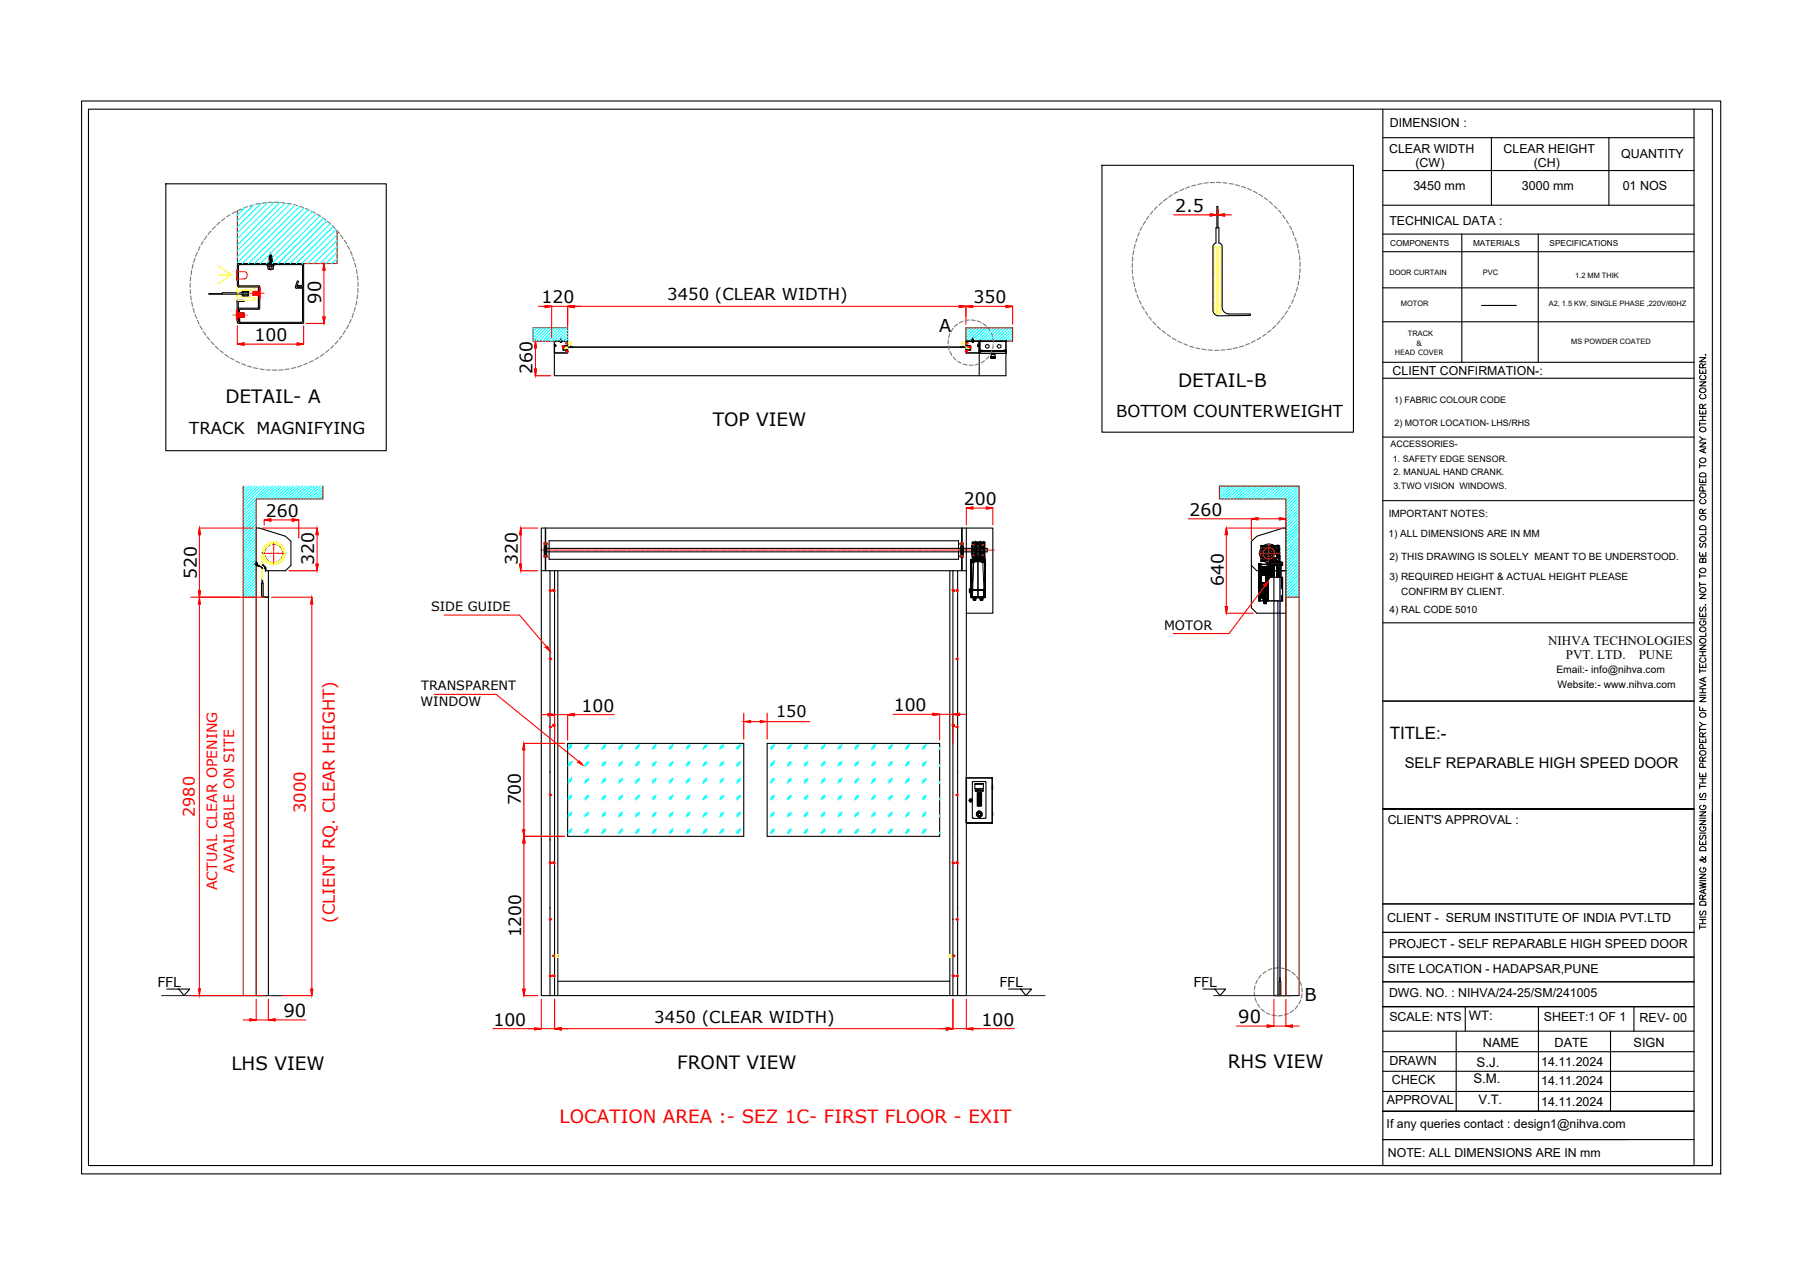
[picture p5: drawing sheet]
<svg xmlns="http://www.w3.org/2000/svg" width="420mm" height="297mm" viewBox="0 0 420 297" stroke-linecap="round" stroke-linejoin="round" font-family="sans-serif">
<defs><g id="words">
<g font-size="4.3">
<text x="52.5" y="94">DETAIL- A</text>
<text x="274.7" y="90.2">DETAIL-B</text>
<text x="166.2" y="99.4">TOP VIEW</text>
<text x="53.9" y="249.5">LHS VIEW</text>
<text x="157.9" y="249.4">FRONT VIEW</text>
<text x="286.3" y="249.1">RHS VIEW</text>
</g>
<text font-size="4.3" fill="#f00" x="130.5" y="261.8">LOCATION AREA :- SEZ 1C- FIRST FLOOR - EXIT</text>
<g font-size="4.2">
<text x="74.9" y="70.8" transform="rotate(-90 74.9 70.8)">90</text>
<text x="66.1" y="237.1">90</text>
<text x="288.7" y="238.5">90</text>
</g>
<g font-size="4.1">
<text x="274" y="49.4">2.5</text>
<text x="219" y="77.5">A</text>
<text x="304.2" y="233.3">B</text>
</g>
<g font-size="4">
<text x="126.3" y="70.8">120</text>
<text x="227" y="70.8">350</text>
<text x="59.3" y="79.5">100</text>
<text x="124.2" y="87.2" transform="rotate(-90 124.2 87.2)">260</text>
<text x="224.8" y="117.7">200</text>
<text x="62" y="120.5">260</text>
<text x="277.4" y="120.3">260</text>
<text x="73.3" y="131.8" transform="rotate(-90 73.3 131.8)">320</text>
<text x="120.7" y="131.8" transform="rotate(-90 120.7 131.8)">320</text>
<text x="45.9" y="134.9" transform="rotate(-90 45.9 134.9)">520</text>
<text x="285.3" y="136.7" transform="rotate(-90 285.3 136.7)">640</text>
<text x="135.6" y="165.9">100</text>
<text x="208.4" y="165.8">100</text>
<text x="324" y="172.3">TITLE:-</text>
<text x="121.5" y="187.8" transform="rotate(-90 121.5 187.8)">700</text>
<text x="115" y="239.2">100</text>
<text x="228.9" y="239.2">100</text>
</g>
<text font-size="3.9" x="121.5" y="218.5" transform="rotate(-90 121.5 218.5)">1200</text>
<g font-size="3.8">
<text x="155.6" y="70">3450 (CLEAR WIDTH)</text>
<text x="44.1" y="101.3">TRACK</text>
<text x="59.8" y="101.3">MAGNIFYING</text>
<text x="260.2" y="97.3">BOTTOM COUNTERWEIGHT</text>
<text x="152.5" y="238.4">3450 (CLEAR WIDTH)</text>
</g>
<g font-size="3.8" fill="#f00">
<text x="71.3" y="189.6" transform="rotate(-90 71.3 189.6)">3000</text>
<text x="78.1" y="215.2" transform="rotate(-90 78.1 215.2)">(CLIENT RQ. CLEAR HEIGHT)</text>
</g>
<text font-size="3.7" x="180.9" y="167.2">150</text>
<text font-size="3.7" fill="#f00" x="45.4" y="190.5" transform="rotate(-90 45.4 190.5)">2980</text>
<text font-size="3.4" x="327.5" y="179.1">SELF REPARABLE HIGH SPEED DOOR</text>
<g font-size="3.3" fill="#f00">
<text x="54.6" y="203.6" transform="rotate(-90 54.6 203.6)">AVAILABLE ON SITE</text>
<text x="50.6" y="207.6" transform="rotate(-90 50.6 207.6)">ACTUAL CLEAR OPENING</text>
</g>
<g font-size="3.2">
<text x="36.7" y="230.1">FFL</text>
<text x="233" y="230.1">FFL</text>
<text x="278.3" y="230.1">FFL</text>
</g>
<g font-size="3.1">
<text x="344.3" y="248.8">S.J.</text>
<text x="343.5" y="252.6">S.M.</text>
</g>
<g font-size="3">
<text x="100.5" y="142.5">SIDE GUIDE</text>
<text x="271.4" y="146.8">MOTOR</text>
<text x="361" y="150.4">NIHVA TECHNOLOGIES</text>
<text x="365.1" y="153.6">PVT. LTD.</text>
<text x="382.1" y="153.6">PUNE</text>
<text x="98.2" y="160.9">TRANSPARENT</text>
<text x="98.1" y="164.6">WINDOW</text>
<text x="342.4" y="237.9">WT:</text>
<text x="362.5" y="244.2">DATE</text>
<text x="380.9" y="244.2">SIGN</text>
<text x="344.7" y="257.3">V.T.</text>
</g>
<g font-size="2.9">
<text x="324" y="29.6">DIMENSION :</text>
<text x="323.9" y="35.6">CLEAR WIDTH</text>
<text x="350.6" y="35.6">CLEAR HEIGHT</text>
<text x="330" y="39">(CW)</text>
<text x="357.6" y="39">(CH)</text>
<text x="378" y="36.9">QUANTITY</text>
<text x="329.5" y="44.3">3450 mm</text>
<text x="354.9" y="44.3">3000 mm</text>
<text x="378.3" y="44.4">01 NOS</text>
<text x="323.9" y="52.4">TECHNICAL DATA :</text>
<text x="324.7" y="87.5">CLIENT CONFIRMATION-:</text>
<text x="323.6" y="192.1">CLIENT'S APPROVAL :</text>
<text x="323.4" y="215">CLIENT - SERUM INSTITUTE OF INDIA PVT.LTD</text>
<text x="323.9" y="221.1">PROJECT - SELF REPARABLE HIGH SPEED DOOR</text>
<text x="323.6" y="226.8">SITE LOCATION - HADAPSAR,PUNE</text>
<text x="323.9" y="232.4">DWG. NO. : NIHVA/24-25/SM/241005</text>
<text x="323.9" y="238.1">SCALE: NTS</text>
<text x="360" y="238.1">SHEET:1 OF 1</text>
<text x="382.3" y="238.2">REV- 00</text>
<text x="345.8" y="244.2">NAME</text>
<text x="324" y="248.4">DRAWN</text>
<text x="359.3" y="248.5">14.11.2024</text>
<text x="323.4" y="257.4">APPROVAL</text>
<text x="324.5" y="252.7">CHECK</text>
<text x="359.3" y="253.1">14.11.2024</text>
<text x="359.3" y="257.8">14.11.2024</text>
<text x="323.3" y="263">If any queries contact : design1@nihva.com</text>
<text x="323.6" y="269.8">NOTE: ALL DIMENSIONS ARE IN mm</text>
</g>
<g font-size="2.4">
<text x="362.9" y="157">Email:- info@nihva.com</text>
<text x="363.1" y="160.5">Website:- www.nihva.com</text>
</g>
<g font-size="2.3">
<text x="323.8" y="125.2">1) ALL DIMENSIONS ARE IN MM</text>
<text x="323.8" y="120.5">IMPORTANT NOTES:</text>
<text x="323.9" y="130.5">2) THIS DRAWING IS SOLELY MEANT TO BE UNDERSTOOD.</text>
<text x="323.9" y="135.2">3) REQUIRED HEIGHT &amp; ACTUAL HEIGHT PLEASE</text>
<text x="324" y="142.8">4) RAL CODE 5010</text>
<text x="326.7" y="138.8">CONFIRM BY CLIENT.</text>
</g>
<g font-size="2.1">
<text x="325" y="94">1) FABRIC COLOUR CODE</text>
<text x="325.1" y="99.3">2) MOTOR LOCATION- LHS/RHS</text>
<text x="324.2" y="104.2">ACCESSORIES-</text>
<text x="324.8" y="107.8">1. SAFETY EDGE SENSOR.</text>
<text x="324.9" y="110.8">2. MANUAL HAND CRANK.</text>
<text x="324.9" y="114">3.TWO VISION WINDOWS.</text>
</g>
<g font-size="1.9">
<text x="324.1" y="57.3">COMPONENTS</text>
<text x="343.5" y="57.3">MATERIALS</text>
<text x="361.3" y="57.3">SPECIFICATIONS</text>
</g>
<g font-size="1.7">
<text x="323.9" y="64.1">DOOR CURTAIN</text>
<text x="345.8" y="64.1">PVC</text>
<text x="367.3" y="64.8">1.2 MM THIK</text>
<text x="326.7" y="71.4">MOTOR</text>
<text x="361.1" y="71.3">A2, 1.5 KW, SINGLE PHASE ,220V/60HZ</text>
<text x="325.2" y="82.7">HEAD COVER</text>
<text x="328.3" y="78.2">TRACK</text>
<text x="330.3" y="80.7">&amp;</text>
<text x="366.4" y="80.2">MS POWDER COATED</text>
</g>
</g></defs>
<!-- layer: 0 -->
<g fill="none" stroke="#000" stroke-width=".25">
<path d="M19 23.6h382.2v250.1h-382.2zM20.6 25.5h378.7v246.3h-378.7zM256.9 38.5h58.7v62.3h-58.7zM322.4 25.5v246.3h72.6v-246.3M322.4 32.1h72.6M322.4 39.8h72.6M347.7 32.1v15.8M375.1 32.1v15.8M38.7 42.9h51.4v62.2h-51.4zM62.8 59.7l.2-.4 .4 .4v.4M62.8 59.7v2h.1M62.8 59.7l.6 .4"/>
<path d="M62.8 59.8l.6 .4M62.8 59.9l.6 .4M62.8 60l.6 .3M62.8 59.5l.5 .4M63 59.4l.2 .1M63 59.3l.4 .7-.6-.4M63.3 59.6l-.4-.1 .4 .2M283.5 53.1h.7v3.6a.9 .9 0 0 1 .8 .7v14.2a1.59 1.59 0 0 0 1.5 1.6h4.9l.2 .3-7.6 .1a1.42 1.42 0 0 1-1.2-1.2v-15l.1-.3 .6-.4zM283.7 53.1v-5h.3v5M322.4 54.6h72.5M322.4 47.9h72.6M322.4 58.7h72.6"/>
<path d="M340.8 54.6v29.9M358.7 54.6v29.9M55.3 72.9h1.5l.1 1.1h-1.6zM55.3 73.9h1.6M55.3 73h1.6M55.4 70h1.5v.3h-1.2l-.1 .2v4.4l.2 .3h14.5l.2-.2v-7.7v-.1h-1.5l-.2-.3 .5-1.4h.3l-.3 1.1 .1 .4h1.4v8.3l-15.2 .1-.3-.2v-5zM55.4 61.5l15.3-.1 .1 5.4-1.5 .1v-.3l1.2-.2v-4.7h-14.7l-.2 .3 .1 4.5 .1 .1 4.8 .1v5.2l-.3 .2-4.4 .1-.1 .1 .1 2.6h-.3v-2.9l.1-.1 4.6-.1v-4.8l-4.7-.1-.2-.1zM55.5 73v.9M55.6 72.1h.1M55.8 72.3h.1M56.4 68.3l.1-.4 1.5 .1v.8l-.2 .2h-1.2l-.2-.4M56.6 68.6l.2 .2h1v-.8h-1.1l-.1 .3h-4.8v.2h-3.1v.1h9.1"/>
<path d="M56.6 68.3h1.2M60.3 70.3h.1M62.3 61.7h1.6v.3h-1.5zM62.5 62v.7l.1 .1h1.1v-.8M62.8 62v.8M62.8 60.1l.6 .4M62.8 60.2l.6 .4M62.8 60.3l.6 .4M62.8 60.4l.6 .4M62.8 60.5l.6 .4M62.8 60.6l.6 .4M62.8 60.7l.6 .4"/>
<path d="M62.8 60.8l.6 .4M62.8 60.9l.6 .4M62.8 61l.6 .4M62.8 61.1l.6 .4M62.8 61.4l.5 .3M62.8 61.5l.3 .2M63.4 61.3h.1M63.4 61.1h.1M63.4 60.8h.1M63.4 60.3h.1M63.4 60.2h.1M63.4 60.1v1.6"/>
<path d="M63.4 61.7v1.1M63.4 61.6l-.6-.4 .6 .5M129.3 79.6v8h105.2v-8M129.3 79.6l3-.1v1.1h-1v1M129.3 79.6v1M130.6 79.6h.1M130.7 79.6h.3M130.7 79.5h.1M130.7 79.4h.1M130.7 79.3h.2zM130.7 79.4h.2M130.7 79.6l.2-.1z"/>
<path d="M130.8 79.1l-.1 .1 .2-.1M130.8 79.1h.1M130.9 79.6v.2l.1-.2M130.9 79.1h-.2v.7M130.9 79.1l-.2 .2 .2-.1M130.9 79.6h.1M130.9 79.1v.5M131 79.6h-.4l.1 .2h.2M226.7 79.6h.2v.2h-.2M226.7 79.6v.2zM226.7 79.6h.1M226.7 79.6h.2"/>
<path d="M226.7 79.1h.1v.7M226.7 79.1l.1 .2-.1-.1M226.7 79.5l.1 .1zM226.7 79.1l.1 .1-.1-.1M226.7 79.1v.5M226.8 79.1h.1M226.8 79.5h.1M226.8 79.4h.1M226.8 79.3h-.1l.1 .2-.1-.1M226.9 79.6h.1M228.5 79.6h6h-6M228.5 79.6h.1"/>
<path d="M228.5 79.6v2.2M234.5 79.6h.1M322.4 67.1h72.5M322.4 75h72.5M345.4 71.2h8.1M129.3 80.6h.2M129.5 80.6l-.1-.2 .2 .2-.3 .1v1.6h2.9l.1-1h-.3l.3-.1v1.1h-3v-1.7M129.5 80.6h.1M129.5 80.6h-.2v-1h3v.9l-1 .1v1M131.3 81.3h.1M131.3 81.6h1M131.8 80.8h.3z"/>
<path d="M131.8 80.8h.1M131.8 80.8v.2zM131.8 81h94M131.8 80.9h.3M132 81.8h.3h-.3v.3h.3h-.3M132.1 80.9h.1M132.1 81h-.3h.3M132.1 80.9l1.5 .1M132.1 81h.1M132.1 81.6l.2 .1-.1 .5 .1-.6M132.3 81.6h.1M132.3 81.8v.3"/>
<path d="M133 80.9h.1M133 80.9h91.6M224.6 80.9h.1M225.2 81.8v.3M225.3 81.6v.6l.1-.6h.8M225.3 81.6h.1M225.4 81.7h.1M225.5 80.8h.3v.2v-.2zM225.4 80.9h.1M225.5 81h.3zM225.5 80.9l-1.5 .1M225.5 81h.1"/>
<path d="M225.5 80.9h.3M225.6 81.8h-.4h.4v.3h-.4h.4M225.8 80.8h.1M226.2 81.6v-1h-1l.1-1.1h3.1l-.1 8.1M226.2 81.6h-.9M226.2 81.3h.1M228 80.7h.1M228.1 80.6v-.2l-.1 .3h.3v1.6h-2.9l-.1-1h.3l-.3-.1-.1 1.1h3.2l-.1-1.7M228.1 80.4h.1M228.3 80.6h-.3l.3-.1v-.9h-2.9v1h.9l-.1 1M228.3 80.6h.1M228.5 81.8h.1"/>
<path d="M228.5 81.8h6zM228.5 81.9h.1M228.5 81.9h6M228.5 82.4h.1M228.5 82.4h6zM228.5 81.8v.1M228.5 81.9v.5M228.6 81.8v.1M229 81.8h.1M229 81.8h5.2M229 81.8v.1M231 83.3h1"/>
<path d="M231 83.4h.1M231 83.3h.1M231 83.4h.4M231.1 82.4h.1M231.1 83.2h.9M231.1 83.4h.3M231.1 83.4h.1M231.2 82.4v.2h.8v-.2h-.9h.9M231.2 83.4h.1M231.3 83.5h-.2h.9h-.2M231.3 83.4h.1M231.4 83.4h.1"/>
<path d="M231.5 83.4h.1M231.5 83.3h.1M231.5 83.3l.1 .1M231.5 83.3v.1M231.6 83.4h.1M231.7 83.4h.1M231.7 83.3h.1M231.8 83.4h.1M231.8 83.3h.1M231.8 83.4h.2M231.9 83.4h.1M231.9 83.3h.1"/>
<path d="M232 83.4h.1M232 83.3v.2h-.9v-.2a.44 .44 0 0 1 0-.6 .44 .44 0 0 1 .6-.1 .34 .34 0 0 1 .3 .2 .34 .34 0 0 1 0 .4v.2M232 83.3v.1M234.2 81.8v.1M234.2 81.8h.1M234.5 81.8h.1M234.5 82.4h.1M322.4 84.5h72.5M322.4 88.2h72.6M396.3 95.6v.9h1.4v-.9M396.3 89h1.4l-1.4 1h1.4M396.3 86.2v.9h1.4v-.9"/>
<path d="M396.3 83.4h1.4l-1.4 .9h1.4M396.3 98.4v.9M396.3 98.8h1.4M396.3 98h1.4M396.3 97.1h1.4M396.4 90.7a.67 .67 0 0 1 .9-.2 .67 .67 0 0 1 .2 .9 .68 .68 0 0 1-.8 .1 .68 .68 0 0 1-.3-.8zM396.5 99.7a.66 .66 0 0 1 .9-.1 .66 .66 0 0 1 .1 1 .66 .66 0 0 1-.9 0 .66 .66 0 0 1-.1-.9zM396.6 92a.52 .52 0 0 0-.3 .6 .52 .52 0 0 0 .5 .4h.4a.52 .52 0 0 0 .5-.4 .52 .52 0 0 0-.3-.6M396.6 87.5a.52 .52 0 0 0-.3 .6 .52 .52 0 0 0 .5 .4h.4a.52 .52 0 0 0 .5-.4 .52 .52 0 0 0-.3-.6M397 95.2v-.6l-.4-.4-.3 .4v.6h1.4M397 85.7l-.1-.8h-.4l-.2 .8h1.4M397 86.5v.6"/>
<path d="M397 96v.5M397 97.1v.9M397.6 82.7h.1zM397.7 94.2l-.7 .6M397.7 84.8l-.7 .5M322.4 116.7h72.6M322.4 101.9h72.6M396.3 111.6v.9h1.4v-.9M396.3 103.3h1.4l-1.4 .9h1.4M396.3 108.1v1M396.3 113h1.4M396.3 108.6h1.4"/>
<path d="M396.3 101.8l.7 .6M396.4 115.2a.67 .67 0 0 1 .9-.3 .67 .67 0 0 1 .2 1 .68 .68 0 0 1-.8 .1 .68 .68 0 0 1-.3-.8zM396.4 107a.73 .73 0 0 1 .9-.2 .73 .73 0 0 1 .4 .8 .72 .72 0 0 1-.9 .3 .72 .72 0 0 1-.4-.9zM396.5 110.4l.9-.1 .3 .2v.7h-1.4v-.5zM396.6 116.4a.52 .52 0 0 0-.3 .6 .52 .52 0 0 0 .5 .4h.4a.52 .52 0 0 0 .5-.4 .52 .52 0 0 0-.3-.6M397 119.7l-.1-.8-.3-.2-.3 .4v.6h1.4M397 111.9v.6M397.1 114.5l-.1-.9-.2-.1-.4 .1-.1 .9h1.4M397.3 104.7v.7M397.7 104.5l-1.4 .6 1.4 .5M397.7 102.4h-.7l-.7 .5M397.7 118.7l-.7 .5"/>
<path d="M59.3 131.4l.5 .1M59.4 131.4h.6M59.5 131.4h.1M59.5 131.4v.1l.2-.1-.1 .1M59.6 131.4h.1M59.7 131.4h.1M59.7 123.5v108.6h2.9v-99M59.7 123.1h.7l6.2 1.9 1.2 1.2v5.6l-1.2 1.3h-4.7M59.7 131.4v.1M59.8 131.2l.1 .1M59.8 131.2l.1 .4M59.8 131.2h.1"/>
<path d="M59.9 131.3l.1 .2M59.9 131.5h.1l-.1 .1M59.9 131.9h.1M59.9 131.8h.1M59.9 131.8l-.2-.8v.8l.7 .1M59.9 131.3v.3M59.9 131.8h.5M60.3 132l.9 .5zM60.4 131.9h-.5h.4v.2h.2M60.4 131.8h-.5h.6M60.4 132h.1M60.4 132.1h.1"/>
<path d="M60.4 131.8v.1M60.5 132h-.2l.2 .1M60.5 131.8v.1M60.5 131.9v.1M61.1 135.1h.1v.8h.2v3l.3 .3h.9h-1.5l-.1-.2zM61.2 132.5h.1M61.2 131.7l.4 .3 .2 .5zM61.8 132.4l.1 .7M61.8 132.4h.1M61.9 132.4v.7v-.7M61.9 133.1h.1M61.9 132.4h.1"/>
<path d="M126.2 133.1h3.1v99M126.2 133.1v-10h99.1v10M126.2 133.1v99h96M126.9 127.9h103.3v.8h-103.3M127.1 126.5h.2v.7l-.4 .1v1.9l.2 .1M127.1 123.1v10M127.1 130h.2M127.2 123.1v10M127.3 127.2l.2 .1v1.9l-.2 .1M127.3 129.7h.1M128 126.1h95.5v4.3h-95.5zM128.2 133.1v99"/>
<path d="M129 137.6v.2h.3M129.3 137.6h-.3h.3M129.3 137.8h.1M129.3 137.6v.2h-.3M129.3 137.6v.2M129.3 133.1h92.9M130.1 133.1v99M221.5 133.1v99M222.2 133.1h3.1v99h-3.1M222.2 137.6h.3zM222.2 137.6v.2h.3M222.2 133.1v99"/>
<path d="M222.3 137.6v.2M222.5 137.6v.3l-.3-.1M223.3 133.1v99M224.1 129.7h.1M224.2 127.2l-.2 .1v1.9l.2 .1M224.2 123.1v10M224.2 130h.1M224.3 126.5h-.1v.7l.4 .1v1.9l-.3 .1M224.3 123.1v10M225.3 123.1h6.2v19.9h-6.2M291.8 131.8l1.2 1.3h6.8v-10h-.6l-6.2 1.9-1.2 1.2v15.5l1.2 1.3h6.8M297 133.1h2.8v99h-2.8z"/>
<path d="M396.3 138.6h1.4l-1.4 .9h1.4M396.3 128.8v.9h1.4v-.9M396.3 133.8v1M396.3 135.8v1M396.3 136.2h1.4M396.3 134.3h1.4M396.4 132.7a.67 .67 0 0 1 .9-.2 .67 .67 0 0 1 .2 .9 .68 .68 0 0 1-.8 .1 .68 .68 0 0 1-.3-.8zM396.4 125.4a.67 .67 0 0 1 .9-.3 .67 .67 0 0 1 .2 1 .68 .68 0 0 1-.8 .1 .68 .68 0 0 1-.3-.8zM396.4 122.8a.77 .77 0 0 1 1.3 .2v.5h-1.4zM396.4 120.5a.67 .67 0 0 1 .9-.3 .67 .67 0 0 1 .2 .9 .68 .68 0 0 1-.8 .1 .68 .68 0 0 1-.3-.7zM396.5 137.1a.66 .66 0 0 1 .9-.1 .66 .66 0 0 1 .1 1 .66 .66 0 0 1-.9 .1 .66 .66 0 0 1-.1-1zM396.5 126.6l-.2 .4 .2 .6 .3-.1 .4-.8 .5 .1v.7l-.2 .1"/>
<path d="M397 130.5l.3-.4 .3 .1 .1 .9h-1.4v-.6l.3-.4 .4 .4v.6M397 129.1v.6M397.7 123.8v.8h-1.4M298 140.1v92h3.1M322.4 145.2h72.6M396.3 159.1l1.4 .6-1.4 .5M396.3 154.7v.9h1.4v-.9M396.3 150.4h1.4l-1.4 1h1.4M396.3 142.8v.9h1.4v-.9M396.3 156v.9M396.3 156.4h1.4M396.3 152.9h1.4"/>
<path d="M396.3 151.9h1.4M396.3 144.3h1.4M396.4 149.1a.74 .74 0 0 1 .9-.2 .74 .74 0 0 1 .4 .8 .73 .73 0 0 1-.9 .3 .73 .73 0 0 1-.4-.9zM396.5 146.3a.66 .66 0 0 1 .9-.1 .66 .66 0 0 1 .1 1 .66 .66 0 0 1-.9 0 .66 .66 0 0 1-.1-.9zM396.5 141.5l-.2 .4 .2 .6h.3l.6-1 .3 .4v.5l-.2 .1M396.6 153.4a.52 .52 0 0 0-.3 .6 .52 .52 0 0 0 .5 .4h.4a.52 .52 0 0 0 .5-.4 .52 .52 0 0 0-.3-.6M396.6 144.8a.52 .52 0 0 0-.3 .6 .52 .52 0 0 0 .5 .4h.4a.51 .51 0 0 0 .6-.5 .51 .51 0 0 0-.6-.5v.3M397 143.2v.5M397 151.9v1M397 155.1v.5M397.3 158.1v.7M397.7 140.9v.2z"/>
<path d="M397.7 157.9l-1.4 .6 1.4 .5M397.7 147.5v.9h-1.4M129 169.1v.2h.3M129.3 169.1h-.3h.3M129.3 169.3h.1M129.3 169.1v.2h-.3M129.3 169.1v.2M132.3 173.3h41.1v21.7h-41.1zM178.9 173.3h40.2v21.7h-40.2zM222.2 169.1v.2M222.3 169.1v.2M222.5 169.1h-.3h.3v.2h-.3h.3"/>
<path d="M322.4 163.5h72.6M396.3 172.2v.9h1.4v-.9M396.3 164.8v.9h1.4M396.3 162.6h1.4l-1.4 1h1.4M396.3 169.6v1M396.3 170.1h1.4M396.3 168.4l.7 .5M396.3 162.1h1.4M396.3 161.5h1.4M396.3 160.6h1.4M396.4 175.3a.67 .67 0 0 1 .9-.3 .67 .67 0 0 1 .2 1 .68 .68 0 0 1-.8 .1 .68 .68 0 0 1-.3-.8zM396.5 166.3a.71 .71 0 0 1 .9-.1 .71 .71 0 0 1 .3 .8 .72 .72 0 0 1-.9 .3 .72 .72 0 0 1-.4-.9z"/>
<path d="M397 177.5l-.1-.9-.3-.1-.3 .3v.7h1.4M397 171.8l-.1-.8-.3-.2-.3 .4v.6h1.4M397 160.6v.9M397 165.1v.6M397 172.6v.5M397.1 178.9l-.1-.8-.2-.2-.4 .2-.1 .8h1.4M397.1 174.5l-.1-.8-.5-.1-.2 .9h1.4M397.7 168.9h-.7l-.7 .6M397.7 176.5l-.7 .5M397.7 170.8l-.7 .5M225.3 191.1v.3M225.3 191.9h6z"/>
<path d="M225.3 181.3v10.6zM225.3 181.3h6.1M225.3 181.3h6M225.3 191.9h.1M225.3 191.2v.2M225.4 191.9h.1M225.4 181.3v10.6M226 186.5l.3-.2 .3 .2M226 186.7l.2 .2 .4-.2M226.1 186.4a.37 .37 0 0 1 .5 .1 .37 .37 0 0 1-.3 .5l-.3-.4 .3 .4 .2-.2a.3 .3 0 0 0 0-.4 .3 .3 0 0 0-.4 0l-.1 .2zM226.2 186.6l.3 .1zM226.7 182.3l.1-.1h2.3a.55 .55 0 0 1 .8 .4v7.9a.76 .76 0 0 1-1 .3h-1.4a.63 .63 0 0 1-.8-.2 .63 .63 0 0 1 0-.7z"/>
<path d="M227.3 182.8h2h-2v1.1M227.5 184.1l.2 .1h1.3a.2 .2 0 0 1 .3 0 .2 .2 0 0 1-.1 .3l-.2-.1-1.5 .1zM227.7 189.6h.2l.1 .8-.3-.3zM227.7 184.4l-.1 .1M227.8 189.5l.1 .1zM227.9 184.8l.8-.1 .2 .1v3l-.2 .2-.8-.1zM227.9 189.4l.2 .1zM227.9 189.9h.1M227.9 190h.1M227.9 189.8h.1M227.9 189.7h.1M227.9 189.9v.1"/>
<path d="M227.9 189.7v.1M227.9 189.8v.1M227.9 187.6a.48 .48 0 0 0 .8 0M227.9 190l.2 .3M227.9 189.6v.1M227.9 189.5h.1M227.9 190.1h.1M227.9 190v.1M227.9 189.5v.1M227.9 190.1l.1 .1M228 184.8l.7 .1v2.9h-.6l-.2-.1zM228 189.7a.38 .38 0 0 1 .4-.2 .38 .38 0 0 1 .3 .4 .34 .34 0 0 0-.4-.4 .34 .34 0 0 0-.3 .4z"/>
<path d="M228 190.2h.1M228 189.5h.1M228 190.2l.1 .1M228.1 189.2v.2l-.1-.1zM228.1 190.4l.1 .1zM228.1 189.5h.1M228.1 190.3h.1M228.1 185.6l.1 .1zM228.1 187l.1 .1zM228.1 185.6l.2 .1zM228.1 185.3l.2-.3 .2 .3M228.1 189.2l.2 .1z"/>
<path d="M228.1 189.4h.1M228.1 189.4v.1M228.2 187l.1 .1zM228.2 185.3l.2 .1M228.2 186.3v.1zM228.2 185.7h.1M228.2 189.2h.1M228.2 190.3l.1 .2zM228.2 187.4l.1-.2 .2 .2M228.2 189.4h.1M228.3 185.6v.1zM228.3 187h.1z"/>
<path d="M228.3 186.3l.1 .1zM228.3 185.4v-.3l.2 .1-.1 .2M228.3 189.2l.1 .1zM228.3 187.3v.3l.2-.2-.1-.1M228.3 189.4h.1M228.3 185.6l.1 .1zM228.3 186.1h.2l.1 .3-.1-.3zM228.3 187l.1 .1zM228.3 187h.1M228.3 190.3l.2 .2zM228.4 185.6l.1 .1zM228.4 187l.1 .1z"/>
<path d="M228.4 189.4h.1M228.5 187v.1zM228.5 185.6v.1zM228.5 185.3l-.1 .1M228.5 186.3v.1zM228.5 186.4h.1M228.5 189.2v.2zM228.5 190.3v.2zM228.5 190.3h.1M228.5 184.2l.2 .2-.2 .1zM228.5 189.2l.1 .2zM228.5 189.4h.1"/>
<path d="M228.5 189.4l.1 .1M228.6 189.5h.1M228.6 190.3h.1M228.7 189.4v.1zM228.7 189.5h.1M228.7 190.2h.1M228.7 190.2l-.1 .1M228.7 189.6h.2a.53 .53 0 0 1-.2 .8l.1-.4zM228.7 189.5h.2zM228.7 189.9h.1M228.7 190l-.1 .3M228.7 189.6v.1"/>
<path d="M228.7 190h.1M228.7 189.7h.1M228.7 190.1v.1M228.7 190.1h.1M228.7 189.5v.1M228.7 190v.1M228.8 189.7h.1M228.8 189.8h.1M228.8 189.9h.1M228.8 190h.1M228.8 190h-.1M228.8 189.7v.3"/>
<path d="M229.3 182.8v1.1h-2M231.3 181.3v10.6M231.3 191.9h.1M231.3 183.2v.2M231.3 183.7v.2M231.3 181.3h.1M231.4 183.1v.9M231.4 189.3v.8M231.4 181.3v10.6M395 188.6h-72.6h72.6M396.3 196v.9h1.4v-.9M396.3 191.3h1.4l-1.4 .9h1.4"/>
<path d="M396.3 189.3h1.4l-1.4 .9h1.4M396.3 180.2v.9h1.4v-.9M396.3 182.9v1M396.3 194.2h1.4M396.3 190.8h1.4M396.3 186.4h1.4M396.3 183.4h1.4M396.3 182.6h1.4M396.3 181.6h1.4M396.4 197.7a.77 .77 0 0 1 1.3 .2v.4h-1.4zM396.5 194.7l-.2 .4 .2 .6 .3-.1 .4-.8 .5 .1v.7l-.2 .1M396.5 185l-.2 .3 .2 .6 .3-.1 .6-.8 .3 .3v.5l-.2 .1"/>
<path d="M396.6 192.8a.52 .52 0 0 0-.3 .6 .52 .52 0 0 0 .5 .4h.4a.51 .51 0 0 0 .5-.5 .51 .51 0 0 0-.5-.5v.3M396.6 187.8a.52 .52 0 0 0-.3 .6 .52 .52 0 0 0 .5 .4h.4a.51 .51 0 0 0 .6-.5 .51 .51 0 0 0-.6-.5v.3M396.9 199.7h-.1a1.42 1.42 0 0 1 .9 1.1l-.3 .3-.6-.7-.3-.1-.2 .2 .2 .2 .6-.2 .6-.5-.1-.3M397 180.5v.6M397 181.6v1M397 196.4v.5M399.3 189.6v82.2h-72.6M322.4 210.7h72.6M322.4 217.4h72.6M396.3 205.8l1.4 .3-1.4 .3 1.4 .4-1.4 .3M396.3 203.8h1.4l-1.4 1h1.4M396.3 216.2h1.4"/>
<path d="M396.3 215.7v.9M396.3 215.4h1.4M396.3 214.4h1.4M396.3 213.8h1.4M396.3 205.3h1.4M396.4 210.4a.78 .78 0 0 1 .9-.2 .78 .78 0 0 1 .4 .8h-1.4zM396.5 212.4l-.2 .3 .2 .7 .3-.1 .4-.8h.5v.5l-.2 .4M396.6 202.3a.52 .52 0 0 0-.3 .6 .52 .52 0 0 0 .5 .4h.4a.51 .51 0 0 0 .6-.5 .51 .51 0 0 0-.6-.5v.4M397 209.6l-.1-.8-.4-.1-.2 .9h1.4M397 214.4v1M397.3 207.5v.7M397.7 207.3l-1.4 .6 1.4 .5"/>
<path d="M397.7 208.7l-.7 .4M38.9 230.6h5.4l-1.4 1.5-1.2-1.5M130.1 228.8h91.4M235.2 230.6h5.3l-1.3 1.5-1.2-1.5M280.5 230.6h5.3l-1.3 1.5-1.2-1.5M296.9 232.1h1.6l.1-.1-.1-3.9h-.1l-.1 .9v2.8l-.4 .3M296.9 232.1h.1M299.8 232.1h3.1M322.4 223.2h72.6M322.4 228.9h72.6M341.6 234.7v5.7M358.7 234.7v24.4"/>
<path d="M381 234.7v5.8M395 234.7h-72.6h72.6M322.4 240.4h72.6M322.4 249.8h72.6M322.4 245.2h72.6M322.4 254.5h72.6M339.5 240.4v18.7M375.5 240.4v18.7M395 259.1h-72.6h72.6M322.4 265.7h72.6"/>
<circle cx="230.2" cy="80.7" r=".43"/>
<circle cx="232.9" cy="80.7" r=".44"/>
<circle cx="63.8" cy="129" r="2.2"/>
<circle cx="295.8" cy="129" r="2.19"/>
<circle cx="226.3" cy="186.6" r=".19"/>
<circle cx="227.5" cy="184.4" r=".12"/>
<circle cx="228.1" cy="184.4" r=".13"/>
<circle cx="228.3" cy="185.3" r=".24"/>
<circle cx="228.3" cy="186.3" r=".22"/>
<circle cx="228.3" cy="187.4" r=".29"/>
<circle cx="228.3" cy="189.8" r=".4"/>
<circle cx="228.3" cy="187.4" r=".26"/>
<circle cx="228.3" cy="189.8" r=".36"/>
<circle cx="228.3" cy="189.8" r=".7"/>
<circle cx="228.3" cy="185.2" r=".24"/>
<circle cx="228.3" cy="185.2" r=".28"/>
<circle cx="228.4" cy="186.3" r=".31"/>
<circle cx="228.4" cy="186.3" r=".28"/>
<circle cx="229.1" cy="184.4" r=".11"/>
</g>
<g fill="none" stroke="#ff0" stroke-width=".25">
<path d="M283.1 60v.4M283.1 59.9h.1M283.1 59.8h.1M283.1 59.7h.1M283.1 59.2v.5M283.1 59.2h.1M283.1 59.1h.1M283.1 59h.1M283.1 58.5v.4M283.1 58.4h.1M283.1 58.3h.1M283.1 57.8v.4"/>
<path d="M283.1 57.7h.1M283.1 57.6h.1M283.2 57.6h.1M283.3 57.6h.1M283.3 57.6h.4M283.7 57.7h.1M283.7 57.8v.4M283.7 58.3h.1M283.7 58.4h.1M283.7 58.5v.4M283.7 59h.1M283.7 59.1h.1"/>
<path d="M283.7 59.2h.1M283.7 59.2v.5M283.7 59.7h.1M283.7 59.8h.1M283.7 59.9h.1M283.7 60v.4M284 60v.4M284 59.9h.1M284 59.8h.1M284 59.7h.1M284 59.2v.5M284 59.2h.1"/>
<path d="M284 59.1h.1M284 59h.1M284 58.5v.4M284 58.4h.1M284 58.3h.1M284 57.8v.4M284 57.7h.1M284 57.6h.1M284.1 57.6h.5M284.6 57.7h.1M284.6 57.8v.4M284.6 58.3h.1"/>
<path d="M284.6 58.4h.1M284.6 58.5v.4M284.6 59h.1M284.6 59.1h.1M284.6 59.2h.1M284.6 59.2v.5M284.6 59.7h.1M284.6 59.8h.1M284.6 59.9h.1M284.6 60v.4M50.8 62l3.2 2h-3M51 64.1h3l-3.2 2.1"/>
<path d="M55.4 66.9h3.7v.6h.4v-.5l.2-.1h.6v3l-.2 .1-.6-.1v-.4h-.4v.5h-3.5l-.3-.3v-.8l.6-.1 .4 .6h2.1a1.48 1.48 0 0 0 0-1.8h-2.1l-.4 .4-.4 .1-.2-.2zM133.2 79.6l-.6 .4h.6h-.6l.6 .5M224.3 79.6l.7 .4h-.7h.7l-.7 .5M283.1 73.1h.1M283.1 73h.1M283.1 72.4v.6M283.1 72.3h.1M283.1 71.6v.6M283.1 71.6h.1M283.1 71.5h.1M283.1 71v.5M283.1 70.9h.1"/>
<path d="M283.1 70.8h.1M283.1 70.2v.5M283.1 70.2h.1M283.1 70.1h.1M283.1 70h.1M283.1 69.5v.4M283.1 69.4h.1M283.1 69.3h.1M283.1 68.8v.4M283.1 68.7h.1M283.1 68.6h.1M283.1 68v.5"/>
<path d="M283.1 68h.1M283.1 67.9h.1M283.1 67.8h.1M283.1 67.3v.4M283.1 67.2h.1M283.1 67.1h.1M283.1 66.5v.6M283.1 66.4h.1M283.1 65.8v.5M283.1 65.8h.1M283.1 65.7h.1M283.1 65.6h.1"/>
<path d="M283.1 65.1v.5M283.1 65h.1M283.1 64.4v.4M283.1 64.3h.1M283.1 64.2h.1M283.1 64.1h.1M283.1 63.6v.5M283.1 63.6h.1M283.1 63.5h.1M283.1 63.4h.1M283.1 62.9v.4M283.1 62.8h.1"/>
<path d="M283.1 62.7h.1M283.1 62.1v.5M283.1 62.1h.1M283.1 62h.1M283.1 61.4v.5M283.1 61.3h.1M283.1 60.7v.5M283.1 60.6h.1M283.1 60.5h.1M283.2 73.1h.1M283.3 73.1h.1M283.3 73.1h.4"/>
<path d="M283.7 60.5h.1M283.7 60.6h.1M283.7 60.7v.5M283.7 61.3h.1M283.7 61.4v.5M283.7 62h.1M283.7 62.1h.1M283.7 62.1v.5M283.7 62.7h.1M283.7 62.8h.1M283.7 62.9v.4M283.7 63.4h.1"/>
<path d="M283.7 63.5h.1M283.7 63.6h.1M283.7 63.6v.5M283.7 64.1h.1M283.7 64.2h.1M283.7 64.3h.1M283.7 64.4v.4M283.7 64.9h.1M283.7 65h.1M283.7 65.1v.5M283.7 65.6h.1M283.7 65.7h.1"/>
<path d="M283.7 65.8h.1M283.7 65.8v.5M283.7 66.4h.1M283.7 66.5v.6M283.7 67.1h.1M283.7 67.2h.1M283.7 67.3v.4M283.7 67.8h.1M283.7 67.9h.1M283.7 68h.1M283.7 68v.5M283.7 68.6h.1"/>
<path d="M283.7 68.7h.1M283.7 68.8v.4M283.7 69.3h.1M283.7 69.4h.1M283.7 69.5v.4M283.7 70h.1M283.7 70.1h.1M283.7 70.2h.1M283.7 70.2v.5M283.7 70.8h.1M283.7 70.9h.1M283.7 71v.5"/>
<path d="M283.7 71.5h.1M283.7 71.6h.1M283.7 71.6v.6M283.7 72.3h.1M283.7 72.4v.6M283.7 73h.1M284 73.1h.1M284 73h.1M284 72.4v.6M284 72.3h.1M284 71.6v.6M284 71.6h.1"/>
<path d="M284 71.5h.1M284 71v.5M284 70.9h.1M284 70.8h.1M284 70.2v.5M284 70.2h.1M284 70.1h.1M284 70h.1M284 69.5v.4M284 69.4h.1M284 69.3h.1M284 68.8v.4"/>
<path d="M284 68.7h.1M284 68.6h.1M284 68v.5M284 68h.1M284 67.9h.1M284 67.8h.1M284 67.3v.4M284 67.2h.1M284 67.1h.1M284 66.5v.6M284 66.4h.1M284 65.8v.5"/>
<path d="M284 65.8h.1M284 65.7h.1M284 65.6h.1M284 65.1v.5M284 65h.1M284 64.4v.4M284 64.3h.1M284 64.2h.1M284 64.1h.1M284 63.6v.5M284 63.6h.1M284 63.5h.1"/>
<path d="M284 63.4h.1M284 62.9v.4M284 62.8h.1M284 62.7h.1M284 62.1v.5M284 62.1h.1M284 62h.1M284 61.4v.5M284 61.3h.1M284 60.7v.5M284 60.6h.1M284 60.5h.1"/>
<path d="M284.1 73.1h.5M284.6 60.5h.1M284.6 60.6h.1M284.6 60.7v.5M284.6 61.3h.1M284.6 61.4v.5M284.6 62h.1M284.6 62.1h.1M284.6 62.1v.5M284.6 62.7h.1M284.6 62.8h.1M284.6 62.9v.4"/>
<path d="M284.6 63.4h.1M284.6 63.5h.1M284.6 63.6h.1M284.6 63.6v.5M284.6 64.1h.1M284.6 64.2h.1M284.6 64.3h.1M284.6 64.4v.4M284.6 64.9h.1M284.6 65h.1M284.6 65.1v.5M284.6 65.6h.1"/>
<path d="M284.6 65.7h.1M284.6 65.8h.1M284.6 65.8v.5M284.6 66.4h.1M284.6 66.5v.6M284.6 67.1h.1M284.6 67.2h.1M284.6 67.3v.4M284.6 67.8h.1M284.6 67.9h.1M284.6 68h.1M284.6 68v.5"/>
<path d="M284.6 68.6h.1M284.6 68.7h.1M284.6 68.8v.4M284.6 69.3h.1M284.6 69.4h.1M284.6 69.5v.4M284.6 70h.1M284.6 70.1h.1M284.6 70.2h.1M284.6 70.2v.5M284.6 70.8h.1M284.6 70.9h.1"/>
<path d="M284.6 71v.5M284.6 71.5h.1M284.6 71.6h.1M284.6 71.6v.6M284.6 72.3h.1M284.6 72.4v.6M284.6 73h.1M131.3 80.6h1v.2h-.6v.3h.4l.2-.1v.2l-.8 .1v-.2l-.2 .2zM225.2 80.6h1v.7l-.1-.2-.8 .2v-.3l.1 .1h.5v-.2v-.1h-.7zM61 139.1h.1M61 138.5v.5M61 138.4h.1"/>
<path d="M61 137.8v.5M61 137.7h.1M61 137.6h.1M61 137.1v.5M61 137h.1M61 136.9h.1M61 136.4v.4M61 136.3h.1M61 136.2h.1M61 136.1h.3M61 139.1h.3M61.1 136.2h.1"/>
<path d="M61.1 136.3h.1M61.1 136.4v.4M61.1 136.9h.1M61.1 137h.1M61.1 137.1v.5M61.1 137.6h.1M61.1 137.7h.1M61.1 137.8v.5M61.1 138.4h.1M61.1 138.5v.5M61.1 139.1h.1M61.3 136.2h.1"/>
<path d="M61.3 136.3h.1M61.3 136.4v.4M61.3 136.9h.1M61.3 137h.1M61.3 137.1v.5M61.3 137.6h.1M61.3 137.7h.1M61.3 137.8v.5M61.3 138.4h.1M61.3 138.5v.5M61.3 139.1h.1M61.7 127.3a2.67 2.67 0 0 1 4.2 .2 2.67 2.67 0 0 1-1 4 2.67 2.67 0 0 1-3.8-1.9v5.5v-6.1l.2-.9z"/>
<path d="M130.2 222.5l-.6 .4h.5h-.5l.6 .4M221.3 222.5l.6 .4h-.6h.6l-.6 .4M298.3 231.6v.5l.1-.5M298.3 229.2v-.2l.1 .2M298.3 229.2h.1M298.3 229.3h.1M298.3 229.4h.1M298.3 229.5v.4M298.3 230h.1M298.3 230.1h.1M298.3 230.1v.5M298.3 230.7h.1"/>
<path d="M298.3 230.8h.1M298.3 230.9v.5M298.3 231.5h.1M298.4 231.5h.1M298.4 230.9v.5M298.4 230.8h.1M298.4 230.7h.1M298.4 230.1v.5M298.4 230.1h.1M298.4 230h.1M298.4 229.5v.4M298.4 229.4h.1"/>
<path d="M298.4 229.3h.1M298.4 229.2h.1M298.5 229v.2M298.5 229.2h.1M298.5 229.3h.1M298.5 229.4h.1M298.5 229.5v.4M298.5 230h.1M298.5 230.1h.1M298.5 230.1v.5M298.5 230.7h.1M298.5 230.8h.1"/>
<path d="M298.5 230.9v.5M298.5 231.5h.1M298.5 231.6v.5M298.5 229h.1M298.5 232.1h.1M298.6 231.6v.5M298.6 231.5h.1M298.6 230.9v.5M298.6 230.8h.1M298.6 230.7h.1M298.6 230.1v.5M298.6 230.1h.1"/>
<path d="M298.6 230h.1M298.6 229.5v.4M298.6 229.4h.1M298.6 229.3h.1M298.6 229.2h.1M298.6 229v.2M298.6 232.1h.1"/>
<circle cx="63.8" cy="129" r="2.63"/>
<circle cx="63.8" cy="129" r="2.56"/>
<circle cx="63.8" cy="129" r="2.43"/>
<circle cx="63.8" cy="129" r="2.3"/>
<circle cx="63.8" cy="129" r="2.48"/>
<circle cx="63.8" cy="129" r="2.36"/>
<circle cx="63.8" cy="129" r="2.23"/>
</g>
<g fill="none" stroke="#f00" stroke-width=".25">
<path d="M63 58.6h.1M63 58.7h.1M63 58.8h.1M63 58.9v.5M63 59.4h.1M63 59.5h.1M63 59.6v.5M273.7 50.1h8.5M282.2 49.8l1.5 .3-1.5 .3M283.7 48.9v1.3M283.7 50.1h.3M284 48.9v1.3"/>
<path d="M285.6 49.8l-1.6 .3 1.6 .3M285.6 50.1h1.5M55.2 72.2h.1v2.5l-.2-.1zM55.3 73.9h.1M55.3 76v4.2M55.4 73.9l-.1-.9h1.5l.1 .9h-.2M55.5 73l.1 .9h-.2M55.6 73l.1 .9M55.8 73l.1 .9M55.9 73l.1 .9M56.1 73v.9M56.3 73l.1 .9"/>
<path d="M56.4 73l.1 .9M56.6 73v.9M56.7 73l.1 .9h-1.2M56.7 73h.1M56.9 79.9l-1.6 .3 1.6 .3M59.1 68v.8h1.2M59.3 68l-.1 .8M59.5 68l-.1 .8M59.6 68l-.1 .8M59.8 68l-.1 .8M60 68l-.1 .8M60.1 68l-.1 .8"/>
<path d="M60.2 68l-.1 .8M60.4 68l-.1 .8h.2M60.5 68.8h.1M60.6 68l-1.5-.1-.1 .1v.8h.1M60.6 67.9l-.1 .9M60.6 67.1h.1v2.5h-.1zM63 60.2h.1M63 60.3v.5M63 60.9h.1M63 61h.1M63 61v.6M63 61.7h.1"/>
<path d="M63 61.8v.4M63 62.3h.1M63 62.4h.1M63 62.5h.1M63 62.5v.5M63 63h.1M63 63.1h.1M63 63.2h.1M63 63.3h.1M69.3 79.9l1.5 .3-1.5 .3M70.8 76v4.2M71.3 61.4h4.3"/>
<path d="M71.3 75.4h4.3M75.3 63l.2-1.6 .3 1.6M75.3 73.9l.2 1.5 .3-1.5M75.5 63v10.9M124.8 79.6h3.4M125.5 71.4h1.6M127.1 71.3l1.5 .1-1.5 .3M130.8 79h.1M130.8 79.1h.1M130.8 79.2h.1M130.8 79.3v.5M130.8 79.8h.1"/>
<path d="M130.8 79.9h.1M132.3 76.5v-5.1h-3.7v7.4M133.9 71.3l-1.6 .1 1.6 .3M133.9 71.4h89.8M223.7 71.3l1.5 .1-1.5 .3M225.2 71.4v4.2M226.8 71.3l-1.6 .1 1.6 .3M226.8 79h.1M226.8 79.1h.1M226.8 79.2v.5M226.8 79.8h.1M226.8 79.9h.1"/>
<path d="M226.8 71.4h7.7M234.5 71.3l1.6 .1-1.6 .3M236.1 71.4v4.2M56.9 80.2h12.4M124.6 81.1l.3-1.5 .2 1.5M124.6 86l.3 1.6 .2-1.6M124.8 87.6h3.7M124.9 81.1v4.9M131.3 80.6v.6zM131.3 81v-.2v.2h.3M131.3 81v-.2h.3v.2M131.3 81h.1"/>
<path d="M131.4 80.8v.2v-.2l.1 .2v-.2l.1 .2M131.5 81h.1M132 82.1h.2l.1-.3-.1 .3M132 82.1h.1M132.1 81.8l-.1 .3M132.1 81.8h.2v.3M132.1 82.1v-.3v.3M132.3 81.7v.5zM225.2 81.7v.5zM225.2 82.1l.1-.3v.3h.3M225.2 82.1h.1M225.4 82.1v-.3v.3"/>
<path d="M225.4 81.8l.2 .3M225.5 81.8h-.3v.3M225.5 81.8l.1 .3M225.5 82.1h.1M226 80.8v.2M226 80.8h.2v.2v-.2M226 80.8h.1M226.1 80.8v.2v-.2M226.2 80.8v.2v-.2M226.2 80.8l.1 .2h-.3M226.2 80.8h.1M226.3 80.7v.5z"/>
<path d="M225.3 118.4v4M226.8 118.2l-1.5 .3 1.5 .2M226.8 118.5h3.2M230 118.2l1.5 .3-1.5 .2M231.5 118.4v4M44.5 139.2h17.1M46.3 124.7l.2-1.6 .3 1.6M46.3 137.7l.2 1.5 .3-1.5M46.5 123.1h12.5M46.5 124.7v13M59.2 131.4h.3M59.5 131.4h.1"/>
<path d="M59.6 131.4h.1M59.7 131.4h.1M59.7 131.4h.4M61.1 123.1h12.8M61.5 129h.4M61.6 121.2v1.2M61.9 129h.1M62 129h.1M62.2 129h.1M62.2 129h.8M63 129h.1M63.1 129h.2"/>
<path d="M63.2 121l-1.6 .2 1.6 .3M63.2 121.2h4.9M63.3 129h.1M63.3 139.2h9.4M63.6 129h.4M63.8 131.1v.2M63.8 131h.1M63.8 130.8v.2M63.8 130.7h.1M63.8 129.9v.8M63.8 129.7v.2M63.8 129.7h.1"/>
<path d="M63.8 129.5v.1M63.8 128.6h.1M63.8 128.4v.1M63.8 128.3h.1M63.8 127.5v.7M63.8 127.4h.1M63.8 127.3v.1M63.8 127.2h.1M63.8 126.8v.4M63.8 128.8v.5M64.2 129h.1M64.4 129h.1"/>
<path d="M64.5 129h.1M64.7 129h.7M65.5 129h.1M65.5 129h.2M65.8 129h.1M65.8 129h.3M67.4 133.1h6.5M68.1 121l1.6 .2-1.6 .3M69.7 121.2v4.3M73.7 124.7l.2-1.6 .3 1.6M73.7 131.5l.2 1.6 .3-1.6M73.9 124.7v6.8"/>
<path d="M121.1 124.7l.3-1.6 .2 1.6M121.1 131.5l.3 1.6 .2-1.6M121.3 123.1h4.1M121.3 133.1h4.1M121.4 124.7v6.8M126.1 128.2h.7M126.9 128.2h.2M127.4 128.2h1M128.2 137.4v.5zM128.2 137.6h.3v.2zM128.2 137.8h.1M128.2 137.6v.2"/>
<path d="M128.3 137.6l.2 .2M128.6 128.2h.2M129 137.6l.3 .2-.1-.2M129 137.6v.2h.3v-.2M129 137.6h.1M129 128.2h.9M129 137.6v.2v-.2M129.1 137.6v.2v-.2M129.3 137.4v.6zM130.1 128.2h.2M130.5 128.2h1M131.7 128.2h.2"/>
<path d="M132.1 128.2h1M133.3 128.2h.2M133.6 128.2h1M134.8 128.2h.3M135.3 128.2h.9M136.4 128.2h.2M136.8 128.2h1M138 128.2h.1M138.4 128.2h1M139.6 128.2h.2M140 128.2h.9M141.2 128.2h.1"/>
<path d="M141.5 128.2h1M142.7 128.2h.2M143.1 128.2h1M144.3 128.2h.2M144.6 128.2h1M145.9 128.2h.2M146.3 128.2h.9M147.4 128.2h.2M147.8 128.2h1M149 128.2h.2M149.4 128.2h1M150.6 128.2h.2"/>
<path d="M151 128.2h.9M152.2 128.2h.1M152.5 128.2h1.1M153.7 128.2h.2M154.1 128.2h1M155.3 128.2h.2M155.7 128.2h1M156.9 128.2h.2M157.3 128.2h.9M158.4 128.2h.2M158.8 128.2h1M160 128.2h.2"/>
<path d="M160.4 128.2h1M161.6 128.2h.2M162 128.2h1M163.2 128.2h.1M163.5 128.2h1.1M164.7 128.2h.2M165.1 128.2h1M166.3 128.2h.2M166.7 128.2h1M167.9 128.2h.2M168.3 128.2h.9M169.4 128.2h.2"/>
<path d="M169.9 128.2h1M171 128.2h.3M171.4 128.2h1M172.6 128.2h.2M173 128.2h1M174.2 128.2h.2M174.6 128.2h1M175.8 128.2h.1M176.1 128.2h1M177.3 128.2h.3M177.7 128.2h1M178.9 128.2h.2"/>
<path d="M179.3 128.2h.9M180.4 128.2h.3M180.9 128.2h1M182 128.2h.3M182.5 128.2h.9M183.6 128.2h.2M184 128.2h1M185.2 128.2h.2M185.6 128.2h1M186.8 128.2h.1M187.1 128.2h1M188.4 128.2h.2"/>
<path d="M188.7 128.2h1M189.9 128.2h.2M190.3 128.2h1M191.4 128.2h.3M191.9 128.2h1M193.1 128.2h.2M193.5 128.2h.9M194.6 128.2h.2M195 128.2h1M196.2 128.2h.2M196.6 128.2h1M197.8 128.2h.2"/>
<path d="M198.1 128.2h1.1M199.4 128.2h.2M199.7 128.2h1M200.9 128.2h.2M201.3 128.2h1M202.5 128.2h.2M202.9 128.2h1M204.1 128.2h.2M204.5 128.2h1M205.6 128.2h.2M206.1 128.2h.9M207.2 128.2h.2"/>
<path d="M207.6 128.2h1M208.8 128.2h.2M209.2 128.2h1M210.4 128.2h.2M210.8 128.2h.9M211.9 128.2h.2M212.3 128.2h1M213.5 128.2h.2M213.9 128.2h1M215.1 128.2h.2M215.5 128.2h1M216.6 128.2h.2"/>
<path d="M217.1 128.2h1M218.2 128.2h.2M218.6 128.2h1M219.8 128.2h.2M220.2 128.2h1M221.4 128.2h.2M221.8 128.2h.9M222.2 137.4v.6zM222.2 137.6l.1 .2 .2-.2M222.2 137.6v.2h.3M222.2 137.6h.1M222.5 137.8h.1"/>
<path d="M222.5 137.6h.1M222.5 137.6l-.2 .2M222.5 137.6v.2M222.9 128.2h.3M223 137.8v-.2l.1 .2M223 137.6h.3v.2h-.3M223 137.6h.1M223 137.6v.2M223.2 137.6v.2v-.2M223.3 137.4v.6zM223.3 137.6h.1M223.3 137.6v.2"/>
<path d="M223.3 128.2h1M224.6 128.2h.2M224.9 128.2h1M226.1 128.2h.2M226.5 128.2h1M227.6 128.2h.3M228.1 128.2h1M229.2 128.2h.2M229.6 128.2h1M230.8 128.2h.2M231.2 128.2h.6M277 121h14.8v4.9"/>
<path d="M285.7 124.7l.2-1.6 .3 1.6M285.9 123.1h13.2M285.9 124.7v16.7M293.3 120.7l-1.5 .3 1.5 .2M293.3 121h5M293.5 129h.6M294.2 129h.1M294.3 129h.1M294.5 129h.7M294.7 136.4l1-.8-.6 1.1M295 136.6l-8.4 11.1h-13M295.3 129h.1"/>
<path d="M295.6 129h.4M295.8 131.1v.2M295.8 131h.1M295.8 130.8v.2M295.8 130.7h.1M295.8 129.9v.8M295.8 129.7v.2M295.8 129.7h.1M295.8 129.5v.1M295.8 128.6h.1M295.8 128.4v.1M295.8 128.3h.1"/>
<path d="M295.8 127.5v.7M295.8 127.4h.1M295.8 127.3v.1M295.8 127.2h.1M295.8 126.8v.4M295.8 128.8v.5M296.2 129h.4M296.6 129h.1M296.7 129h.1M296.9 129h.1M297 129h.7M297.8 129h.1"/>
<path d="M298 129h.1M298.3 120.7l1.5 .3-1.5 .2M299.8 121v1.9M46.5 140.9v89.7M72.4 140.8l.3-1.6 .2 1.6M72.7 140.8v89.8M103.6 143.4h17.5l6.3 7.4M127.6 150.7l.6 1.1-1-.9M128.2 153.4v.5zM128.2 153.5h.3v.2h-.3zM128.2 153.7h.1M128.2 153.5v.2"/>
<path d="M128.3 153.5v.2v-.2l.1 .2 .1-.2v.2M223 153.7v-.2l.1 .2M223 153.5h.3v.2h-.3zM223.2 153.5v.2v-.2M223.3 153.4v.5zM223.3 153.5h.1M223.3 153.5v.2M285.7 141.4l.2 1.6 .3-1.6M285.9 143h6.3M101.2 161.9h14.5l19.2 15.7M121.9 174.9l.2-1.6 .3 1.6M122.1 173.3h9.5"/>
<path d="M122.1 174.9v18.5M126.2 166.6h1.6M127.8 166.3l1.5 .3-1.5 .3M128.2 169.3v.4zM128.2 169.4h.3v.2h-.3zM128.2 169.6h.1M128.2 169.4v.2M128.3 169.4v.2v-.2l.1 .2 .1-.2v.2M129 169.1h.2l.1 .2-.1-.2M129 169.1v.2h.3v-.2M129 169.1h.1M129 169.1v.2v-.2"/>
<path d="M129.1 169.1v.2v-.2M129.3 168.9v.5zM129.3 166.6v6M129.3 166.6h3M132.3 166.6v6M133.9 166.3l-1.6 .3 1.6 .3M133.9 166.6h9.3M135.1 177.4l.8 1-1.1-.6M173.4 166.3v6M175 168.2h2.3M178.9 166.3v6M178.9 168.2h9.9"/>
<path d="M208.2 166.6h9.3M217.5 166.3l1.6 .3-1.6 .2M219.1 166.5v6.1M219.1 166.6h3.1M222.2 168.9v.5zM222.2 169.1l.1 .2v-.2h.2M222.2 169.3h.3M222.2 169.1h.1M222.2 166.5v7M222.5 169.3h.1M222.5 169.1h.1M222.5 169.1v.2v-.2l-.1 .2-.1-.2v.2"/>
<path d="M222.5 169.1v.2M223 169.6v-.2l.1 .2M223 169.4h.3v.2h-.3zM223.2 169.4v.2v-.2M223.3 169.3v.4zM223.3 169.4h.1M223.3 169.4v.2M223.7 166.3l-1.5 .3 1.5 .2M223.7 166.6h1.6M121.9 193.4l.2 1.6 .3-1.6M121.9 196.6l.2-1.6 .3 1.6M122.1 195h9.5"/>
<path d="M122.1 196.6v34M128.2 185.1v.5zM128.2 185.3l.3 .1zM128.2 185.4h.1M128.2 185.3v.1M128.3 185.3l.2 .1M223 185.4v-.1l.1 .1M223 185.3h.3v.1h-.3zM223.2 185.3v.1v-.1M223.3 185.1v.5zM223.3 185.3h.1M223.3 185.3v.1"/>
<path d="M128.2 214.1v.5zM128.2 200.9v.5zM128.2 214.3h.3v.1h-.3zM128.2 214.4h.1M128.2 201.1h.3v.2zM128.2 201.3h.1M128.2 201.1v.2M128.2 214.3v.1M128.3 214.3v.1v-.1l.1 .1 .1-.1v.1M128.3 201.1l.2 .2M129 201.1l.3 .2-.1-.2M129 201.1v.2h.3v-.2"/>
<path d="M129 201.1h.1M129 201.1v.2v-.2M129.1 201.1v.2v-.2M129.3 200.9v.6zM222.2 200.9v.6zM222.2 201.3l.1-.2 .2 .2M222.2 201.3h.1M222.3 201.1l.2 .2M222.5 201.1h-.3v.2M222.5 201.1h.1M222.5 201.3h.1M222.5 201.1v.2"/>
<path d="M223 214.4v-.1l.1 .1M223 214.3h.3v.1h-.3zM223 201.3v-.2l.1 .2M223 201.1h.3v.2h-.3M223 201.1h.1M223 201.1v.2M223.2 214.3v.1v-.1M223.2 201.1v.2v-.2M223.3 214.1v.5zM223.3 214.3h.1M223.3 200.9v.6zM223.3 201.1h.1"/>
<path d="M223.3 201.1v.2M223.3 214.3v.1M44.5 232.1h17.1M56.7 237.8h1.5M58.2 237.5l1.5 .3-1.5 .2M59.7 233v4.8h2.9v-4.8M63.3 232.1h9.4M64.1 237.5l-1.5 .3 1.5 .2M64.1 237.8h7.2M72.4 230.6l.3 1.5 .2-1.5M114.9 239.8h14.4M121.9 230.6l.2 1.5 .3-1.5"/>
<path d="M122.1 232.1h3.3M123.1 239.8h1.5M124.6 239.7l1.6 .1-1.6 .3M126.2 233v6.9M128.2 227.3v.5zM128.2 227.4h.3v.2h-.3zM128.2 227.6h.1M128.2 227.4v.2M128.3 227.4v.2v-.2l.1 .2 .1-.2v.2M129 227.4h.2l.1 .2-.1-.2M129 227.4v.2h.3v-.2M129 227.4h.1"/>
<path d="M129 227.4v.2v-.2M129.1 227.4v.2v-.2M129.3 227.3v.5zM129.3 233v6.9M130.9 239.7l-1.6 .1 1.6 .3M130.9 239.8h89.8M220.7 239.7l1.5 .1-1.5 .3M222.2 239.8h14.3M222.2 227.3v.5zM222.2 227.6l.1-.2v.2h.2M222.2 227.6h.1M222.2 233v6.9"/>
<path d="M222.3 227.4v.2v-.2l.1 .2 .1-.2v.2M222.5 227.4h-.3v.2M222.5 227.4h.1M222.5 227.6h.1M222.5 227.4v.2M223 227.6v-.2l.1 .2M223 227.4h.3v.2h-.3zM223.2 227.4v.2v-.2M223.3 227.3v.5zM223.3 227.4h.1M223.3 227.4v.2M225.3 233v6.9"/>
<path d="M226.8 239.7l-1.5 .1 1.5 .3M226.8 239.8h1.6M288.3 239.2h7.2M295.5 239l1.5 .2-1.5 .3M297 233v6.3M297 239.2h2.8M299.8 233v6.3M301.3 239l-1.5 .2 1.5 .3M301.3 239.2h1.6"/>
</g>
<g fill="#f00" stroke="#f00" stroke-width=".23">
<path d="M75.5 61.4l.3 1.6h-.5z"/>
<path d="M75.3 73.9h.5l-.3 1.5z"/>
<path d="M124.9 79.6l.2 1.5h-.5z"/>
<path d="M124.6 86h.5l-.2 1.6z"/>
<path d="M72.7 139.2l.2 1.6h-.5z"/>
<path d="M72.4 230.6h.5l-.2 1.5z"/>
<path d="M285.9 123.1l.3 1.6h-.5z"/>
<path d="M285.7 141.4h.5l-.3 1.6z"/>
<path d="M46.5 123.1l.3 1.6h-.5z"/>
<path d="M46.3 137.7h.5l-.3 1.5z"/>
<path d="M73.9 123.1l.3 1.6h-.5z"/>
<path d="M73.7 131.5h.5l-.3 1.6z"/>
<path d="M121.4 123.1l.2 1.6h-.5z"/>
<path d="M121.1 131.5h.5l-.2 1.6z"/>
<path d="M122.1 173.3l.3 1.6h-.5z"/>
<path d="M121.9 193.4h.5l-.3 1.6z"/>
<path d="M122.1 195l.3 1.6h-.5z"/>
<path d="M121.9 230.6h.5l-.3 1.5z"/>
<path d="M46.5 139.2l.3 1.7h-.6z"/>
<path d="M46.2 230.6h.6l-.3 1.5z"/>
<path d="M173.4 168.2l1.6-.2v.5z"/>
<path d="M177.3 168l1.6 .2-1.6 .3z"/>
<path d="M284 50.1l1.6-.3v.3zM284 50.1l1.6 .3v-.3z"/>
<path d="M282.2 49.8l1.5 .3h-1.5zM282.2 50.1v.3l1.5-.3z"/>
<path d="M69.3 79.9l1.5 .3h-1.5zM69.3 80.2v.3l1.5-.3z"/>
<path d="M55.3 80.2l1.6-.3v.3zM55.3 80.2l1.6 .3v-.3z"/>
<path d="M132.3 71.4l1.6-.1v.1zM132.3 71.4l1.6 .3v-.3z"/>
<path d="M223.7 71.3l1.5 .1h-1.5zM223.7 71.4v.3l1.5-.3z"/>
<path d="M234.5 71.3l1.6 .1h-1.6zM234.5 71.4v.3l1.6-.3z"/>
<path d="M225.2 71.4l1.6-.1v.1zM225.2 71.4l1.6 .3v-.3z"/>
<path d="M58.2 237.5l1.5 .3h-1.5zM58.2 237.8v.2l1.5-.2z"/>
<path d="M62.6 237.8l1.5-.3v.3zM62.6 237.8l1.5 .2v-.2z"/>
<path d="M299.8 239.2l1.5-.2v.2zM299.8 239.2l1.5 .3v-.3z"/>
<path d="M295.5 239l1.5 .2h-1.5zM295.5 239.2v.3l1.5-.3z"/>
<path d="M129.3 239.8l1.6-.1v.1zM129.3 239.8l1.6 .3v-.3z"/>
<path d="M220.7 239.7l1.5 .1h-1.5zM220.7 239.8v.3l1.5-.3z"/>
<path d="M124.6 239.7l1.6 .1h-1.6zM124.6 239.8v.3l1.6-.3z"/>
<path d="M129.3 239.8l1.6-.1v.1zM129.3 239.8l1.6 .3v-.3z"/>
<path d="M220.7 239.7l1.5 .1h-1.5zM220.7 239.8v.3l1.5-.3z"/>
<path d="M225.3 239.8l1.5-.1v.1zM225.3 239.8l1.5 .3v-.3z"/>
<path d="M291.8 121l1.5-.3v.3zM291.8 121l1.5 .2v-.2z"/>
<path d="M298.3 120.7l1.5 .3h-1.5zM298.3 121v.2l1.5-.2z"/>
<path d="M61.6 121.2l1.6-.2v.2zM61.6 121.2l1.6 .3v-.3z"/>
<path d="M68.1 121l1.6 .2h-1.6zM68.1 121.2v.3l1.6-.3z"/>
<path d="M230 118.2l1.5 .3h-1.5zM230 118.5v.2l1.5-.2z"/>
<path d="M225.3 118.5l1.5-.3v.3zM225.3 118.5l1.5 .2v-.2z"/>
<path d="M135.1 177.4l.3 .4h-.6zM134.8 177.8l1.1 .6-.5-.6z"/>
<path d="M294.7 136.4l1-.8-.5 .8zM294.7 136.4l.4 .3 .1-.3z"/>
<path d="M127.2 150.9l.4-.2 .1 .2zM127.2 150.9l1 .9-.5-.9z"/>
<path d="M222.2 166.6l1.5-.3v.3zM222.2 166.6l1.5 .2v-.2z"/>
<path d="M217.5 166.3l1.6 .3h-1.6zM217.5 166.6v.2l1.6-.2z"/>
<path d="M127.8 166.3l1.5 .3h-1.5zM127.8 166.6v.3l1.5-.3z"/>
<path d="M132.3 166.6l1.6-.3v.3zM132.3 166.6l1.6 .3v-.3z"/>
<path d="M132.3 71.4l1.6-.1v.1zM132.3 71.4l1.6 .3v-.3z"/>
<path d="M127.1 71.3l1.5 .1h-1.5zM127.1 71.4v.3l1.5-.3z"/>
</g>
<g fill="none" stroke="#767676" stroke-width=".25">
<path d="M46 58.9l-.4 .8M46.6 57.5l-.4 .9M47.4 56.2l-.5 .8M48.2 55l-.6 .9M49.2 53.9l-.7 .7M50.2 52.8l-.7 .7M51.3 51.8l-.7 .7M52.4 50.9l-.7 .6M53.7 50.1l-.9 .5M55 49.3l-.9 .5M56.4 48.7l-1 .5M57.7 48.2l-.9 .3"/>
<path d="M59.1 47.8l-.9 .3M60.6 47.5l-1 .1M62 47.3l-.9 .1M63.5 47.2l-.9 .1M64 47.2h1M65.5 47.3l1 .1M66.9 47.5l1.1 .1M68.5 47.7l.9 .3M69.9 48.1l.9 .4M71.2 48.6l1 .4M72.6 49.2l.9 .5M73.9 50l.8 .4"/>
<path d="M75.2 50.8l.8 .5M76.3 51.7l.8 .6M77.4 52.6l.7 .7M78.5 53.7l.6 .7M79.4 54.8l.6 .8M80.3 56l.5 .8M81 57.3l.5 .9M81.7 58.6l.4 .9M82.2 60l.4 .9M264.1 59.9l-.1 1M264.3 58.4l-.2 1.1M264.7 57l-.3 .9"/>
<path d="M265.1 55.6l-.3 .9M265.6 54.2l-.3 .9M266.3 52.9l-.5 .8M267.1 51.6l-.6 .9M267.9 50.4l-.6 .8M268.8 49.2l-.6 .8M269.8 48.1l-.7 .8M270.9 47.1l-.7 .7M272.1 46.2l-.8 .7M273.3 45.4l-.8 .6M274.6 44.7l-.9 .5M276 44.1l-.9 .4"/>
<path d="M277.4 43.6l-.9 .3M278.8 43.2l-1 .2M280.2 42.8l-.9 .2M281.7 42.6l-1 .1M283.2 42.6h-1M283.6 42.6h1.1M285.2 42.6l.9 .1M286.7 42.8l.9 .1M288.1 43.1l.9 .3M289.5 43.5l.9 .3M290.9 44l.9 .4M292.2 44.5l.9 .6"/>
<path d="M293.5 45.3l.9 .6M294.8 46.1l.7 .6M296 47l.7 .7M297.1 48l.7 .7M298.1 49l.6 .8M299.1 50.2l.5 .8M299.9 51.4l.5 .8M300.7 52.7l.5 .9M301.3 53.9l.4 1M301.9 55.4l.3 .9M302.4 56.7l.3 1.1M302.7 58.2l.2 1"/>
<path d="M303 59.6v1M44.3 66v1M44.3 67.5l.1 1M44.5 64.5l-.2 1M44.5 69l.1 .9M44.7 63l-.2 1.1M44.7 70.4l.2 1M45 61.7l-.2 .9M45 71.9l.3 1M45.5 60.2l-.4 1M45.5 73.3l.3 .9M46 74.7l.4 .8"/>
<path d="M46.6 76l.6 .8M47.4 77.3l.6 .8M48.2 78.5l.7 .8M49.2 79.7l.7 .7M78.8 79.5l-.7 .7M79.7 78.3l-.6 .8M80.5 77.1l-.5 .8M81.3 75.7l-.5 .9M81.9 74.5l-.4 .9M82.4 73l-.3 1M82.7 61.4l.3 .9M82.8 71.6l-.2 1"/>
<path d="M83.1 62.8l.1 1M83.2 70.2l-.2 1M83.3 64.3l.2 1M83.4 68.7l-.2 1M83.5 65.8v1M83.5 67.2v1.1M221.1 79.2l-.1 1M221.5 77.8l-.3 1M222.3 76.6l-.6 .8M223.3 75.6l-.8 .6M224.6 74.9l-.9 .4M226 74.6l-1 .2"/>
<path d="M226.5 74.6l.9 .2M227.9 74.8l.8 .4M229.2 75.5l.8 .5M230.3 76.4l.5 .8M231.1 77.6l.4 .9M231.5 79l.1 .9M264 61.4v1M264 62.9l.1 .9M264.1 64.4l.1 .9M264.3 65.8l.3 1M264.7 67.3l.2 .9M265.1 68.7l.3 .9"/>
<path d="M265.6 70l.4 .9M266.3 71.4l.5 .8M267.1 72.7l.5 .8M267.9 73.9l.5 .7M268.8 75l.7 .7M269.8 76.1l.8 .7M270.9 77.1l.8 .6M272.1 78l.8 .5M273.3 78.8l.9 .5M274.6 79.6l.9 .4M292.7 79.4l-.9 .5M293.9 78.7l-.8 .5"/>
<path d="M295.2 77.9l-.8 .5M296.3 76.9l-.8 .6M297.4 75.9l-.7 .7M298.5 74.8l-.7 .8M299.4 73.7l-.7 .7M300.2 72.4l-.6 .9M300.9 71.2l-.5 .8M301.6 69.8l-.4 .9M302.1 68.4l-.4 1M302.5 67l-.3 1M302.8 65.6l-.1 .9M303 64.1l-.1 1"/>
<path d="M303.1 61.1v1M303.1 62.6l-.1 1M50.2 80.7l.7 .7M51.3 81.7l.7 .6M52.4 82.6l.9 .6M53.7 83.5l.8 .4M55 84.2l.9 .4M56.4 84.8l.8 .3M57.7 85.4l.9 .2M59.1 85.7l1 .3M60.6 86l1 .2M62 86.2l1 .1"/>
<path d="M63.5 86.3h1M66 86.2l-1 .1M67.5 86l-1 .2M68.9 85.7l-.9 .2M70.3 85.2l-.9 .4M71.7 84.7l-.9 .4M73 84.1l-.8 .4M74.3 83.3l-.8 .5M75.5 82.5l-.8 .6M76.7 81.5l-.7 .7M77.8 80.6l-.7 .6M221.1 80.6l.2 1"/>
<path d="M221.5 82l.4 .9M222.3 83.3l.6 .7M223.3 84.2l.8 .5M224.6 84.9l.9 .2M226 85.1h.9M228.3 84.8l-.9 .3M229.5 84.1l-.8 .5M230.6 83.1l-.6 .6M231.2 81.8l-.4 .8M231.6 80.4l-.1 .9M276 80.2l.9 .3M277.4 80.7l.9 .3"/>
<path d="M278.8 81.1l1 .2M280.2 81.4l1 .2M281.7 81.6h1M284.2 81.6l-1 .1M285.6 81.6h-.9M287.1 81.4l-1 .1M288.5 81l-.9 .3M290 80.7l-1 .2M291.4 80.1l-1 .3M292.5 231.3v.9M292.6 229.8l-.1 1M292.6 232.7l.4 1"/>
<path d="M293.2 228.5l-.4 .9M293.2 234l.5 .8M294.1 227.3l-.6 .8M294.1 235.3l.7 .6M295.2 226.5l-.7 .5M295.2 236.1l.9 .4M296.6 225.9l-.9 .3M296.6 236.7l1 .1M298 225.7l-1 .1M298.5 225.7l1 .2M299 236.7l-1 .2M299.9 226l.9 .5"/>
<path d="M300.4 236.3l-.9 .4M301.2 226.7l.8 .6M301.6 235.5l-.8 .6M302.3 227.7l.5 .8M302.6 234.5l-.6 .8M303.1 228.9l.4 .9M303.2 233.1l-.4 .9M303.5 230.3l.1 1M303.6 231.7l-.1 1"/>
</g>
<path d="M55.3 49.2v12.2h23.3v-7.6M124.3 76.4h8v3.2h-8zM225.2 76.4h10.9v3.2h-10.9zM56.7 113.3v118.8M75.3 113.3v3h-15.6v115.8M56.7 139.2h3M299.8 139.2h3.1M299.8 232.1v-115.8h-15.5v-3h18.6v118.8" fill="none" stroke="#952500" stroke-width=".25"/>
<g fill="none" stroke="#cd2027" stroke-width=".25">
<path d="M54.3 73.5h.1M54.5 73.5h.1M54.7 73.5h.4M55.2 73.5h.1M55.2 62.9h.1v2.5zM55.3 73.5h.1M55.3 63.3h1.6a.86 .86 0 0 1 .7 .9 .86 .86 0 0 1-.7 .8h-1.6M55.4 73.5h.5M55.9 73.5h.1M56 73.5h.1M56.1 73.5h.5M56.7 73.5h.1"/>
<path d="M56.8 73.5h.1M56.8 73.5h.5M57.4 73.5h.1M57.5 73.5h.1M57.6 73.5h.1M58.3 68.4h.1M58.4 68.4h.5M58.9 68.4h.1M59 68.4h.1M59.1 68.4h.1M59.1 68.4h.5M59.7 68.4h.1"/>
<path d="M59.8 68.4h.1M59.9 68.4h.4M60.5 68.4h.1M60.6 68.4h.5M61.1 68.4h.1M61.2 68.4h.1M61.3 68.4h.3M132.3 79.8v.5zM132.3 79.9l-.4 .1 .1 .2h.3M225.2 79.8v.5zM225.2 79.9h.5v.3h-.5M131.1 80.9h.1"/>
<path d="M131.1 80.9h.5M131.7 80.9h.1M131.8 80.9h.1M131.9 81.9h.2M132.1 81.9h.1M132.2 81.9h.1M132.3 81.9h.1M132.3 81.9h.3M225 81.9h.6M225.7 81.9h.1M225.8 80.9h.2M226 80.9h.1"/>
<path d="M226.1 80.9h.1M226.2 80.9h.1M226.2 80.9h.3M126.8 129.7h.1M126.8 126.8h.1M126.9 129.6v.3h.2v-.3M126.9 129.7h.7M126.9 126.5h.2v.5h-.2zM126.9 126.6v.3h.2M126.9 126.8h.7M126.9 129.6h.2M126.9 129.6h.1"/>
<path d="M126.9 129.8h.2M126.9 126.7h.2M127.1 129.6h.1M127.1 129.6h-.2v.3M127.1 129.8l.1-.2v.2M127.1 129.8h.1M127.1 129.8v-.2v.3M127.1 126.7l.1 .2v-.2M127.1 126.7h.1M127.1 126.6v.3v-.2M127.2 129.6h.3M127.2 129.8h.4"/>
<path d="M127.2 129.6v.2M127.2 126.7l.1 .2v-.2l.2 .2M127.2 126.9h.3M127.2 126.7h.4M127.2 126.7v.2M127.3 129.6v.3h.2v-.3M127.3 126.9h.2M127.3 126.9v-.4h.2v.4M127.3 126.6v.3h.2M127.3 129.6h.2M127.3 129.8h.2M127.3 129.6h.1"/>
<path d="M127.3 126.7h.2M127.5 129.8v-.2v.2M127.5 129.6l-.1 .2v-.2v.2l-.1-.2-.1 .2M127.5 129.6h.1M127.5 129.6h-.2v.3M127.5 126.6v.3l.1-.2M127.5 126.7v.2v-.2M127.6 129.8v-.2v.2M127.6 126.7v.2v-.2M127.6 129.7h.1M127.6 129.8l-.1-.2v.3M127.6 126.8h.1"/>
<path d="M128 137.7h.5M128.5 137.7h.1M128.6 137.7h.1M128.8 137.7h.3M129.2 137.7h.1M129.3 137.7h.1M129.4 137.7h.1M222 137.7h.1M222.1 137.7h.5M222.6 137.7h.1M222.8 137.7h.5M223.3 137.7h.1"/>
<path d="M223.4 137.7h.1M223.5 137.7h.1M223.8 129.7h.2M223.8 129.6v.2h.5M223.8 129.6l.1 .2v-.2l.1 .2v-.2v.2v-.2l.1 .2 .1-.2v.2v-.2v.2h-.2M223.8 129.6h.5M223.8 126.8h.2M223.8 126.9h.5M224 129.6v.3M224 129.6v.3h.2v-.3M224 129.6h.1M224 129.6h.2v.3"/>
<path d="M224 126.7h.2v.2v-.2v.2v-.2l-.1 .2v-.2l-.2 .2v-.2l-.1 .2M224 126.6v.3M224 126.5h.2v.5h-.2zM224 129.6h.2M224 129.7h.1M224 126.8h.1M224.1 129.7h.1M224.1 126.8h.1M224.2 129.6h.1M224.2 126.6v.3h-.2M224.3 129.7h.1M224.3 129.8v-.2v.2"/>
<path d="M224.3 129.6v.2M224.3 126.8h.1M224.3 126.7h-.5v.2M224.3 126.7v.2v-.2M224.3 126.7v.2M224.3 129.6v.3h.3v-.3M224.3 129.6h.1M224.3 129.6h.3v.3M224.3 129.7h.4M224.3 129.8h.1M224.3 126.5h.3v.5h-.3zM224.3 126.8h.4"/>
<path d="M224.3 126.7h.1M224.3 129.6h.3M224.3 129.8h.3M224.3 126.7h.3M224.3 126.6v.3M224.3 129.6v.3M224.6 126.6v.3h-.3M224.6 129.6h.1M128 153.6h.5M128.5 153.6h.1M128.6 153.6h.1M222.8 153.6h.5"/>
<path d="M223.3 153.6h.1M223.4 153.6h.1M223.5 153.6h.1M128 169.5h.5M128.5 169.5h.1M128.6 169.5h.1M128.8 169.2h.3M129.2 169.2h.1M129.3 169.2h.1M129.4 169.2h.1M222 169.2h.1M222.1 169.2h.5"/>
<path d="M222.6 169.2h.1M222.8 169.5h.5M223.3 169.5h.1M223.4 169.5h.1M223.5 169.5h.1M128 185.3h.5M128.5 185.3h.1M128.6 185.3h.1M222.8 185.3h.5M223.3 185.3h.1M223.4 185.3h.1M223.5 185.3h.1"/>
<path d="M128 214.4h.5M128 201.2h.5M128.5 214.4h.1M128.5 201.2h.1M128.6 214.4h.1M128.6 201.2h.1M128.8 201.2h.3M129.2 201.2h.1M129.3 201.2h.1M129.4 201.2h.1M222 201.2h.1M222.1 201.2h.5"/>
<path d="M222.6 201.2h.1M222.8 214.4h.5M222.8 201.2h.5M223.3 214.4h.1M223.3 201.2h.1M223.4 214.4h.1M223.4 201.2h.1M223.5 214.4h.1M223.5 201.2h.1M128 227.6h.5M128.5 227.6h.1M128.6 227.6h.1"/>
<path d="M128.8 227.6h.3M129.2 227.6h.1M129.3 227.6h.1M129.3 222.6v.5zM129.3 222.7h-.3l-.2 .2 .5 .1M129.4 227.6h.1M222 227.6h.1M222.1 227.6h.5M222.2 222.6v.5zM222.2 222.7l.5 .1-.1 .2h-.4M222.6 227.6h.1M222.8 227.6h.5"/>
<path d="M223.3 227.6h.1M223.4 227.6h.1M223.5 227.6h.1"/>
</g>
<g fill="none" stroke="#0ff" stroke-width=".25">
<path d="M55.3 50.2h.1M57 48.4l-1.7 1.8M59.1 47.8l-3.8 3.7M60.8 47.5l-5.5 5.4M62.4 47.3l-7.1 7M63.9 47.2l-8.6 8.5M65.2 47.3l-9.9 9.8M66.4 47.4l-11.1 11.1M67.6 47.5l-12.3 12.4M68.8 47.8l-13.5 13.4M69.9 48.1l-13.4 13.3M70.9 48.5l-13 12.9"/>
<path d="M71.9 48.9l-12.6 12.5M72.8 49.3l-12.1 12.1M73.7 49.8l-10.3 10.4M74.6 50.3l-11.2 11.1M75.4 50.9l-10.5 10.5M76.2 51.5l-10 9.9M77 52.2l-9.4 9.2M77.7 52.8l-8.6 8.6M78.3 53.5l-7.9 7.9M78.6 54.8l-6.8 6.6M78.6 56.1l-5.4 5.3M78.6 57.5l-4 3.9"/>
<path d="M78.6 58.9l-2.6 2.5M62.8 60.8l-.7 .6M77.4 61.4h.1M78.6 60.3l-1.2 1.1M124.3 76.7h.1M124.6 76.4l-.3 .3M125.3 76.4l-1 1M126 76.4l-1.7 1.7M126.7 76.4l-2.4 2.4M127.4 76.4l-3.1 3.1M128.1 76.4l-3.1 3.2M128.8 76.4l-3.1 3.2"/>
<path d="M129.5 76.4l-3.1 3.2M130.2 76.4l-3.1 3.2M130.7 79.3l-.1 .3M130.9 76.4l-3.1 3.2M131.5 76.4l-3 3.2M132 79.6h.1M132.3 76.4l-3.1 3.2M132.3 77.1l-2.4 2.5M132.3 77.8l-1.4 1.5M132.3 78.5l-1 1.1M132.3 79.1l-.3 .5M225.2 76.6h.1"/>
<path d="M225.4 76.4l-.2 .2M226.1 76.4l-.9 .9M226.7 79.3l-.2 .3M226.8 76.4l-1.6 1.6M227.5 76.4l-2.3 2.4M228.2 76.4l-3 3M229 76.4l-3.2 3.2M229.6 76.4l-2.8 2.8M230.3 76.4l-3.1 3.2M231 76.4l-3.1 3.2M231.7 76.4l-3.1 3.2M232.4 76.4l-3.1 3.2"/>
<path d="M233.1 76.4l-3.1 3.2M233.8 76.4l-3.1 3.2M234.5 76.4l-3.1 3.2M235.2 76.4l-3.2 3.2M235.6 79.6h.1M235.9 76.4l-3.1 3.2M236.1 76.9l-2.6 2.7M236.1 77.6l-1.9 2M236.1 78.3l-1.2 1.3M236.1 79l-.5 .6M56.7 114h.1M57.4 113.3l-.7 .7"/>
<path d="M58.1 113.3l-1.4 1.4M58.7 113.3l-2 2.1M59.5 113.3l-2.8 2.8M59.7 116.4l-3 3.1M59.7 117.2l-3 3M59.7 117.9l-3 3.1M59.7 118.5l-3 3.1M59.7 119.2l-3 3.1M59.7 119.9l-3 3.1M60.1 113.3l-3.4 3.5M60.8 113.3l-4.1 4.1M61.5 113.3l-4.8 4.8"/>
<path d="M62.2 113.3l-5.5 5.6M62.9 113.3l-3.1 3M63.6 113.3l-3.1 3M64.3 113.3l-3.1 3M65 113.3l-3.1 3M65.7 113.3l-3.1 3M66.4 113.3l-3.1 3M67.1 113.3l-3.1 3M67.8 113.3l-3.1 3M68.5 113.3l-3.1 3M69.2 113.3l-3.1 3M69.9 113.3l-3.1 3"/>
<path d="M70.5 113.3l-3 3M71.3 113.3l-3.1 3M72 113.3l-3.2 3M72.7 113.3l-3.2 3M73.3 113.3l-3 3M74.1 113.3l-3.1 3M74.7 113.3l-3.1 3M75.3 113.5l-3 2.8M75.3 114.2l-2.3 2.1M75.3 114.9l-1.6 1.4M75.3 115.5l-.9 .8M75.3 116.2l-.1 .1"/>
<path d="M284.3 113.5h.1M284.6 113.3l-.3 .2M285.3 113.3l-1 .9M285.9 113.3l-1.6 1.6M286.7 113.3l-2.4 2.3M287.4 113.3l-3.1 3M288.1 113.3l-3.1 3M288.8 113.3l-3.1 3M289.4 113.3l-3 3M290.1 113.3l-3.1 3M290.8 113.3l-3 3M291.6 113.3l-3.1 3"/>
<path d="M292.2 113.3l-3.1 3M292.9 113.3l-3.1 3M293.6 113.3l-3.1 3M294.3 113.3l-3.1 3M295 113.3l-3.1 3M295.8 113.3l-3.2 3M296.4 113.3l-3.1 3M297.1 113.3l-3.1 3M297.8 113.3l-3.1 3M298.5 113.3l-3.1 3M299.2 113.3l-3.1 3M299.9 113.3l-3.1 3"/>
<path d="M300.6 113.3l-3.1 3M301.3 113.3l-3.1 3M302 113.3l-3.2 3M302.7 113.3l-3.1 3M302.9 113.7l-3.1 3.2M302.9 114.4l-3.1 3.1M302.9 115.2l-3.1 3M302.9 115.8l-3.1 3.1M302.9 116.5l-3.1 3.1M302.9 117.2l-3.1 3.1M302.9 117.9l-3.1 3.1M302.9 118.6l-3.1 3.1"/>
<path d="M302.9 119.3l-3.1 3.1M59.2 139.2h.1M59.7 120.6l-3 3.1M59.7 121.3l-3 3.1M59.7 122.1l-3 3M59.7 122.7l-3 3.1M59.7 123.4l-3 3.1M59.7 124.1l-3 3.1M59.7 124.8l-3 3.1M59.7 125.5l-3 3.1M59.7 126.2l-3 3.1M59.7 126.9l-3 3"/>
<path d="M59.7 127.6l-3 3.1M59.7 128.2l-3 3.2M59.7 129l-3 3.1M59.7 129.7l-3 3.1M59.7 130.4l-3 3M59.7 131l-3 3.1M59.7 131.8l-3 3.1M59.7 132.4l-3 3.2M59.7 133.1l-3 3.1M59.7 133.9l-3 3M59.7 134.5l-3 3.1M59.7 135.2l-3 3.1"/>
<path d="M59.7 135.9l-3 3.1M59.7 136.6l-2.6 2.6M59.7 137.3l-1.9 1.9M59.7 138l-1.2 1.2M59.7 138.7l-.5 .5M302.4 139.2h.1M302.9 120l-3.1 3M302.9 120.7l-3.1 3.1M302.9 121.4l-3.1 3.1M302.9 122.1l-3.1 3.1M302.9 122.8l-3.1 3.1M302.9 123.5l-3.1 3"/>
<path d="M302.9 124.1l-3.1 3.1M302.9 124.9l-3.1 3.1M302.9 125.5l-3.1 3.2M302.9 126.2l-3.1 3.1M302.9 127l-3.1 3M302.9 127.6l-3.1 3.1M302.9 128.3l-3.1 3.1M302.9 129l-3.1 3.1M302.9 129.7l-3.1 3.2M302.9 130.4l-3.1 3.1M302.9 131.1l-3.1 3.1M302.9 131.8l-3.1 3.1"/>
<path d="M302.9 132.5l-3.1 3.1M302.9 133.2l-3.1 3.1M302.9 133.9l-3.1 3.1M302.9 134.6l-3.1 3.1M302.9 135.3l-3.1 3.1M302.9 135.9l-3.1 3.2M302.9 136.7l-2.6 2.5M302.9 137.4l-1.8 1.8M302.9 138.1l-1.1 1.1M302.9 138.8l-.5 .4M132.9 173.8h.1M132.9 177.7l-.5 .7"/>
<path d="M132.9 173.8l-.5 .7M133.3 177.5l-.8 1.2M133.3 173.6l-.8 1.1M133.4 177.7h.1M133.4 177.7l-.5 .7M133.4 173.8l-.5 .7M136.8 177.7l-.5 .7M136.8 173.8l-.5 .7M137.2 177.5l-.8 1.2M137.2 173.6l-.8 1.1M137.3 177.7l-.5 .7M137.3 173.8l-.5 .7"/>
<path d="M140.8 177.7l-.5 .7M140.8 173.8l-.5 .7M141.2 177.5l-.8 1.2M141.2 173.6l-.8 1.1M141.3 177.7l-.5 .7M141.3 173.8l-.5 .7M144.7 177.7l-.5 .7M144.7 173.8l-.5 .7M145.1 177.5l-.8 1.2M145.1 173.6l-.8 1.1M145.2 177.7l-.5 .7M145.2 173.8l-.5 .7"/>
<path d="M148.6 177.7l-.5 .7M148.6 173.8l-.5 .7M149 177.5l-.8 1.2M149 173.6l-.8 1.1M149.1 177.7l-.5 .7M149.1 173.8l-.5 .7M152.5 177.7l-.4 .7M152.5 173.8l-.4 .7M153 177.5l-.8 1.2M153 173.6l-.8 1.1M153 177.7l-.5 .7M153 173.8l-.5 .7"/>
<path d="M156.5 177.7l-.5 .7M156.5 173.8l-.5 .7M156.9 177.5l-.8 1.2M156.9 173.6l-.8 1.1M156.9 177.7l-.4 .7M156.9 173.8l-.4 .7M160.5 177.7l-.5 .7M160.5 173.8l-.5 .7M160.8 177.5l-.8 1.2M160.8 173.6l-.8 1.1M160.9 177.7l-.4 .7M160.9 173.8l-.4 .7"/>
<path d="M164.4 177.7l-.5 .7M164.4 173.8l-.5 .7M164.8 177.5l-.8 1.2M164.8 173.6l-.8 1.1M164.9 177.7l-.5 .7M164.9 173.8l-.5 .7M168.3 177.7l-.5 .7M168.3 173.8l-.5 .7M168.7 177.5l-.8 1.2M168.7 173.6l-.8 1.1M168.8 177.7l-.5 .7M168.8 173.8l-.5 .7"/>
<path d="M172.2 177.7l-.5 .7M172.2 173.8l-.5 .7M172.6 177.5l-.7 1.2M172.6 173.6l-.7 1.1M172.7 177.7l-.5 .7M172.7 173.8l-.5 .7M180.1 177.7l-.5 .7M180.1 173.8l-.5 .7M180.5 177.5h.1M180.5 177.5l-.8 1.2M180.5 173.6l-.8 1.1M180.6 177.7l-.5 .7"/>
<path d="M180.6 173.8l-.5 .7M184 177.7l-.4 .7M184 173.8l-.4 .7M184.4 177.5l-.8 1.2M184.4 173.6l-.8 1.1M184.5 177.7l-.5 .7M184.5 173.8l-.5 .7M187.9 177.7l-.4 .7M187.9 173.8l-.4 .7M188.4 177.5l-.8 1.2M188.4 173.6l-.8 1.1M188.4 177.7l-.5 .7"/>
<path d="M188.4 173.8l-.5 .7M191.9 177.7l-.5 .7M191.9 173.8l-.5 .7M192.2 177.5l-.7 1.2M192.2 173.6l-.7 1.1M192.4 177.7l-.5 .7M192.4 173.8l-.5 .7M195.8 177.7l-.4 .7M195.8 173.8l-.4 .7M196.3 177.5l-.9 1.2M196.3 173.6l-.9 1.1M196.3 177.7l-.5 .7"/>
<path d="M196.3 173.8l-.5 .7M199.7 177.7l-.4 .7M199.7 173.8l-.4 .7M200.2 177.5l-.8 1.2M200.2 173.6l-.8 1.1M200.3 177.7l-.6 .7M200.3 173.8l-.6 .7M203.7 177.7l-.5 .7M203.7 173.8l-.5 .7M204.1 177.5l-.8 1.2M204.1 173.6l-.8 1.1M204.1 177.7l-.4 .7"/>
<path d="M204.1 173.8l-.4 .7M207.6 177.7l-.5 .7M207.6 173.8l-.5 .7M208 177.5l-.7 1.2M208 173.6l-.7 1.1M208.1 177.7l-.5 .7M208.1 173.8l-.5 .7M211.6 177.7l-.5 .7M211.6 173.8l-.5 .7M212 177.5l-.8 1.2M212 173.6l-.8 1.1M212.1 177.7l-.5 .7"/>
<path d="M212.1 173.8l-.5 .7M215.5 177.7l-.5 .7M215.5 173.8l-.5 .7M215.9 177.5l-.8 1.2M215.9 173.6l-.8 1.1M216 177.7l-.5 .7M216 173.8l-.5 .7M219.1 178.6l-.1 .1M219.1 174.7h-.1M219.1 178.2l-.1 .2M219.1 174.3l-.1 .2M132.9 185.6h.1"/>
<path d="M132.9 193.4l-.5 .8M132.9 189.5l-.5 .8M132.9 185.6l-.5 .7M132.9 181.7l-.5 .6M133.3 181.4h.1M133.3 193.2l-.8 1.2M133.3 189.3l-.8 1.2M133.3 185.3l-.8 1.2M133.3 181.4l-.8 1.2M133.4 193.4l-.5 .8M133.4 189.5l-.5 .8M133.4 185.6l-.5 .7"/>
<path d="M133.4 181.7l-.5 .6M136.8 193.4l-.5 .8M136.8 189.5l-.5 .8M136.8 185.6l-.5 .7M136.8 181.7l-.5 .6M137.2 193.2l-.8 1.2M137.2 189.3l-.8 1.2M137.2 185.3l-.8 1.2M137.2 181.4l-.8 1.2M137.3 193.4l-.5 .8M137.3 189.5l-.5 .8M137.3 185.6l-.5 .7"/>
<path d="M137.3 181.7l-.5 .6M140.8 193.4l-.5 .8M140.8 189.5l-.5 .8M140.8 185.6l-.5 .7M140.8 181.7l-.5 .6M141.2 193.2l-.8 1.2M141.2 189.3l-.8 1.2M141.2 185.3l-.8 1.2M141.2 181.4l-.8 1.2M141.3 193.4l-.5 .8M141.3 189.5l-.5 .8M141.3 185.6l-.5 .7"/>
<path d="M141.3 181.7l-.5 .6M144.7 193.4l-.5 .8M144.7 189.5l-.5 .8M144.7 185.6l-.5 .7M144.7 181.7l-.5 .6M145.1 193.2l-.8 1.2M145.1 189.3l-.8 1.2M145.1 185.3l-.8 1.2M145.1 181.4l-.8 1.2M145.2 193.4l-.5 .8M145.2 189.5l-.5 .8M145.2 185.6l-.5 .7"/>
<path d="M145.2 181.7l-.5 .6M148.6 193.4l-.5 .8M148.6 189.5l-.5 .8M148.6 185.6l-.5 .7M148.6 181.7l-.5 .6M149 193.2l-.8 1.2M149 189.3l-.8 1.2M149 185.3l-.8 1.2M149 181.4l-.8 1.2M149.1 193.4l-.5 .8M149.1 189.5l-.5 .8M149.1 185.6l-.5 .7"/>
<path d="M149.1 181.7l-.5 .6M152.5 193.4l-.4 .8M152.5 189.5l-.4 .8M152.5 185.6l-.4 .7M152.5 181.7l-.4 .6M153 193.2l-.8 1.2M153 189.3l-.8 1.2M153 185.3l-.8 1.2M153 181.4l-.8 1.2M153 193.4l-.5 .8M153 189.5l-.5 .8M153 185.6l-.5 .7"/>
<path d="M153 181.7l-.5 .6M156.5 193.4l-.5 .8M156.5 189.5l-.5 .8M156.5 185.6l-.5 .7M156.5 181.7l-.5 .6M156.9 193.2l-.8 1.2M156.9 189.3l-.8 1.2M156.9 185.3l-.8 1.2M156.9 181.4l-.8 1.2M156.9 193.4l-.4 .8M156.9 189.5l-.4 .8M156.9 185.6l-.4 .7"/>
<path d="M156.9 181.7l-.4 .6M160.5 193.4l-.5 .8M160.5 189.5l-.5 .8M160.5 185.6l-.5 .7M160.5 181.7l-.5 .6M160.8 193.2l-.8 1.2M160.8 189.3l-.8 1.2M160.8 185.3l-.8 1.2M160.8 181.4l-.8 1.2M160.9 193.4l-.4 .8M160.9 189.5l-.4 .8M160.9 185.6l-.4 .7"/>
<path d="M160.9 181.7l-.4 .6M164.4 193.4l-.5 .8M164.4 189.5l-.5 .8M164.4 185.6l-.5 .7M164.4 181.7l-.5 .6M164.8 193.2l-.8 1.2M164.8 189.3l-.8 1.2M164.8 185.3l-.8 1.2M164.8 181.4l-.8 1.2M164.9 193.4l-.5 .8M164.9 189.5l-.5 .8M164.9 185.6l-.5 .7"/>
<path d="M164.9 181.7l-.5 .6M168.3 193.4l-.5 .8M168.3 189.5l-.5 .8M168.3 185.6l-.5 .7M168.3 181.7l-.5 .6M168.7 193.2l-.8 1.2M168.7 189.3l-.8 1.2M168.7 185.3l-.8 1.2M168.7 181.4l-.8 1.2M168.8 193.4l-.5 .8M168.8 189.5l-.5 .8M168.8 185.6l-.5 .7"/>
<path d="M168.8 181.7l-.5 .6M172.2 193.4l-.5 .8M172.2 189.5l-.5 .8M172.2 185.6l-.5 .7M172.2 181.7l-.5 .6M172.6 193.2l-.7 1.2M172.6 189.3l-.7 1.2M172.6 185.3l-.7 1.2M172.6 181.4l-.7 1.2M172.7 193.4h.1M172.7 193.4l-.5 .8M172.7 189.5l-.5 .8"/>
<path d="M172.7 185.6l-.5 .7M172.7 181.7l-.5 .6M180.1 181.7h.1M180.1 193.4l-.5 .8M180.1 189.5l-.5 .8M180.1 185.6l-.5 .7M180.1 181.7l-.5 .6M180.5 193.2l-.8 1.2M180.5 189.3l-.8 1.2M180.5 185.3l-.8 1.2M180.5 181.4l-.8 1.2M180.6 193.4l-.5 .8"/>
<path d="M180.6 189.5l-.5 .8M180.6 185.6l-.5 .7M180.6 181.7l-.5 .6M184 193.4l-.4 .8M184 189.5l-.4 .8M184 185.6l-.4 .7M184 181.7l-.4 .6M184.4 193.2l-.8 1.2M184.4 189.3l-.8 1.2M184.4 185.3l-.8 1.2M184.4 181.4l-.8 1.2M184.5 193.4l-.5 .8"/>
<path d="M184.5 189.5l-.5 .8M184.5 185.6l-.5 .7M184.5 181.7l-.5 .6M187.9 193.4l-.4 .8M187.9 189.5l-.4 .8M187.9 185.6l-.4 .7M187.9 181.7l-.4 .6M188.4 193.2l-.8 1.2M188.4 189.3l-.8 1.2M188.4 185.3l-.8 1.2M188.4 181.4l-.8 1.2M188.4 193.4l-.5 .8"/>
<path d="M188.4 189.5l-.5 .8M188.4 185.6l-.5 .7M188.4 181.7l-.5 .6M191.9 193.4l-.5 .8M191.9 189.5l-.5 .8M191.9 185.6l-.5 .7M191.9 181.7l-.5 .6M192.2 193.2l-.7 1.2M192.2 189.3l-.7 1.2M192.2 185.3l-.7 1.2M192.2 181.4l-.7 1.2M192.4 193.4l-.5 .8"/>
<path d="M192.4 189.5l-.5 .8M192.4 185.6l-.5 .7M192.4 181.7l-.5 .6M195.8 193.4l-.4 .8M195.8 189.5l-.4 .8M195.8 185.6l-.4 .7M195.8 181.7l-.4 .6M196.3 193.2l-.9 1.2M196.3 189.3l-.9 1.2M196.3 185.3l-.9 1.2M196.3 181.4l-.9 1.2M196.3 193.4l-.5 .8"/>
<path d="M196.3 189.5l-.5 .8M196.3 185.6l-.5 .7M196.3 181.7l-.5 .6M199.7 193.4l-.4 .8M199.7 189.5l-.4 .8M199.7 185.6l-.4 .7M199.7 181.7l-.4 .6M200.2 193.2l-.8 1.2M200.2 189.3l-.8 1.2M200.2 185.3l-.8 1.2M200.2 181.4l-.8 1.2M200.3 193.4l-.6 .8"/>
<path d="M200.3 189.5l-.6 .8M200.3 185.6l-.6 .7M200.3 181.7l-.6 .6M203.7 193.4l-.5 .8M203.7 189.5l-.5 .8M203.7 185.6l-.5 .7M203.7 181.7l-.5 .6M204.1 193.2l-.8 1.2M204.1 189.3l-.8 1.2M204.1 185.3l-.8 1.2M204.1 181.4l-.8 1.2M204.1 193.4l-.4 .8"/>
<path d="M204.1 189.5l-.4 .8M204.1 185.6l-.4 .7M204.1 181.7l-.4 .6M207.6 193.4l-.5 .8M207.6 189.5l-.5 .8M207.6 185.6l-.5 .7M207.6 181.7l-.5 .6M208 193.2l-.7 1.2M208 189.3l-.7 1.2M208 185.3l-.7 1.2M208 181.4l-.7 1.2M208.1 193.4l-.5 .8"/>
<path d="M208.1 189.5l-.5 .8M208.1 185.6l-.5 .7M208.1 181.7l-.5 .6M211.6 193.4l-.5 .8M211.6 189.5l-.5 .8M211.6 185.6l-.5 .7M211.6 181.7l-.5 .6M212 193.2l-.8 1.2M212 189.3l-.8 1.2M212 185.3l-.8 1.2M212 181.4l-.8 1.2M212.1 193.4l-.5 .8"/>
<path d="M212.1 189.5l-.5 .8M212.1 185.6l-.5 .7M212.1 181.7l-.5 .6M215.5 193.4l-.5 .8M215.5 189.5l-.5 .8M215.5 185.6l-.5 .7M215.5 181.7l-.5 .6M215.9 193.2l-.8 1.2M215.9 189.3l-.8 1.2M215.9 185.3l-.8 1.2M215.9 181.4l-.8 1.2M216 193.4l-.5 .8"/>
<path d="M216 189.5l-.5 .8M216 185.6l-.5 .7M216 181.7l-.5 .6M219.1 194.3h.1M219.1 194.3l-.1 .1M219.1 190.4l-.1 .1M219.1 186.4l-.1 .1M219.1 182.5l-.1 .1M219.1 194l-.1 .2M219.1 190l-.1 .3M219.1 186.1l-.1 .2M219.1 182.2l-.1 .1"/>
</g>
<path d="M127.3 129.7h.2M224 129.7h.2" fill="none" stroke="#f1eb1f" stroke-width=".25"/>
<g fill="none" stroke="#000" stroke-width=".23">
<path d="M226.3 130.9h.1M226.3 139.2h.1M226.3 138.8h.1M226.3 137h.1M226.3 136.9h.1M226.3 136.8h.1M226.3 136.7h.1M226.3 136.6h.1M226.3 136.5h.1M226.3 136.4h.1M226.3 135.3h.1M226.3 133.1h.1"/>
<path d="M226.3 135.4h.1M226.3 133.1v.1M226.3 131.7h.1M226.3 133.2h.1M226.3 131.3h.1M226.3 138.9v.2M226.3 130.9v.9M226.3 133.2v.5v-.5M226.3 130.8v.7M226.3 132.3h.1M226.3 132.2h.1M226.3 133.3h.1"/>
<path d="M226.3 132.1h.1M226.3 138.9v.3v-.3M226.3 138.7h.1M226.3 131.7v.1M226.3 133.7h.1M226.3 138.7v.2zM226.3 133.4h.1M226.3 132h.1M226.3 131.9h.1M226.3 131.8h.1M226.3 133.9h.1M226.3 131.5h.1"/>
<path d="M226.3 130.5h3.5h-3.4M226.3 138.9v.1M226.3 139.1h.1M226.3 138.8v.1M226.4 139.3h.1M226.3 138.9h.1M226.3 133.3v.1M226.4 138.7h.1M226.3 135.3v.1M226.3 133.1v.1zM226.3 139h.1M226.3 139.1v.1"/>
<path d="M226.3 131.8v.1zM226.3 131.2v.1zM226.3 139.2l.1 .1M226.3 130.8h3.5M226.3 130.5h.1M226.3 130.5v.2M226.3 131.2l.1 8M226.3 130.7l.1 .1M226.3 130.7h3.5M226.4 130.8h.1M226.4 131.4h.1M226.4 131.1h.1"/>
<path d="M226.4 139.3h3.3h-3.3h.4M226.4 131.7h.1M226.4 137.6h.1M226.4 138.7v-1.1v1.6M226.4 137.6v1.6M226.4 131.6l-.1 .1zM226.4 131v.1M226.4 137.6h.3M226.4 139.2v.1M226.4 131h.1M226.4 139.2h.1M226.4 131.1l.2 .1"/>
<path d="M226.4 131.4v.1zM226.4 131.4v.1M226.4 131l.1-.2 .2 .2M226.4 131l.3-.1zM226.5 137.6h.1M226.4 131.5h.1M226.4 131.5v6v-2.4M226.4 131.5l.1 3.6M226.4 131.1l.2 .1h-.1l-.1-.1 .1 .1h.1M226.4 139.2h.3M226.5 137.6h.2M226.5 139.1l.1 .1"/>
<path d="M226.5 139.1v-.1l.2 .1-.2 .1v-.2v.2M226.5 130.8h.1M226.5 139.1v.1M226.5 137.8v.1h.2M226.5 137.6h.3M226.5 137.8h.2M226.5 137.3l.2 .1-.2 .1zM226.5 135.1l.2 .1-.2 .1zM226.5 131.4h.1M226.5 131.4v6.2M226.5 137.6h3.3M226.5 137.7l.1 .2h-.1z"/>
<path d="M226.5 137.7v.2zM226.5 137.3v.1zM226.5 137.8h.1M226.5 135.1l.1 .1-.1 .1zM226.5 135.1h.1M226.5 130.9v.1zM226.5 131h.1M226.5 139v.1M226.5 139l-.1 .1 .1 .1M226.5 137.7l.1 .2M226.5 139h.1M226.5 131.2l-.1 .2"/>
<path d="M226.5 139.2h.1M226.5 130.5v.3M226.5 137.7h.1M226.6 131.2h.1M226.6 139.2h.1M226.6 139h.1M226.6 137.6h.1M226.6 137.9h.1M226.6 137.7h.1M226.6 139v.2M226.6 139.2h-.2h.3M226.6 137.7l.1 .2"/>
<path d="M226.6 135.1v.1M226.7 131.1l-.1 .1 .1-.1M226.7 130.8h.1M226.7 137.6h.1M226.7 131h.1M226.7 137.6h1.3M226.7 131.1h.1M226.7 131v.1M226.7 137.9h.1M226.7 137.8h.1M226.7 137.8v.1M226.7 137.9l-.1 1.1"/>
<path d="M226.7 139.2h1.3zM226.7 139.2h.1M226.7 126.9l.4 .1-.2 .2h-.3v2.1l.5 .1-.4 .2v.7M226.7 128.3h.1M226.7 128.2h.1M226.7 129.8h.1M226.7 129.7h.1M226.7 129.2h.1M226.7 127.3h.1M226.7 126.8h.1M226.7 126.7h.1M226.7 130.3l-.1 .2"/>
<path d="M226.7 130.1h.1M226.7 130.3h2.6M226.7 127.3l.1 .1M226.7 126.4l.7 .1M226.7 129.5h.3M226.7 129.2h.6M226.7 128.5h.1M226.7 128.4h.1M226.7 128.1h.1M226.7 127.3h.6M226.7 127.1h.3M226.8 137.6h.1"/>
<path d="M226.8 129.1l-.1 .1M226.8 127.4v1.7M226.8 137.6l-.1 1.6M226.8 129.1h.5M226.8 127.4h.5M226.8 130.9l-.4 .5 .5-.5M226.8 131l-.4 .4M226.8 139.3h.1M226.8 130.1h.1M226.8 129.7h.1M226.8 126.8h.3M226.8 126.8h.1"/>
<path d="M226.8 130.9v.1M226.8 131h.1M226.8 139.3h.8M226.8 126.8v-.3h.4v.3M226.8 129.7v.3M226.8 129.9h.4M226.8 126.6h.4M226.9 131l-.4 .4 .4-.4M226.9 139.3l.1 .7h.5v-.7M226.9 131l-.2 6.8M226.9 130.8v.1M226.9 131h.1"/>
<path d="M226.9 130.8h.1l-.1 .1M226.9 130.9h.1M226.9 130.8h.1M226.9 130.8l-.2 .3M226.9 139.8h.1M226.9 139.6h.6M226.9 139.5h.6M227 130.8h.1M227 131l-.2 6.6M227 139.8v.1l.2-.1M227 130.9h.1M227 131h.1"/>
<path d="M227 130.8v.2M227 139.4v.4M227 130.8l-.1 .1M227 130.9l-.1 .1M227 130.1h.1M227 131l.2 .1zM227 131l.2 .2zM227 130.8v.1M227 131.1h.1M227.1 131v.2zM227.1 130.8h.1M227.1 130.1h.1"/>
<path d="M227.1 130.9h.1M227.1 130.8h.3M227.1 129.7h-.3M227.1 130.9v.1M227.1 130.8v.1M227.1 131v.2M227.1 131h-.1l.1 .2M227.1 130.8v.2M227.1 130.9h.3M227.1 131h.3M227.1 129.7h.1M227.1 126.8h.1"/>
<path d="M227.2 139.8h.1M227.2 128.1h-.2v.3h.2M227.2 127.4v1.7M227.2 129.7v.3M227.2 139.3v.5M227.3 139.8v.1l.2-.1M227.3 139.3v.5M227.3 126.4v3.7h-.6M227.3 128.4h.1M227.3 128.1h.1M227.4 130.8h.1M227.4 130.9h.1"/>
<path d="M227.4 130.9v.1M227.4 130.8v.1M227.4 129.9l-.7 .2M227.4 126.5v3.4M227.4 130v.1M227.4 130.8v.2M227.5 130.8h.1M227.5 130.9h.1M227.5 126.4h.1M227.5 130.9v.1M227.5 130.8v.1M227.5 139.8h.1"/>
<path d="M227.5 131h.1M227.5 130.8v.2M227.5 139.4v.4M227.5 128.4v1.3M227.5 126.6l.1 .2M227.5 129.7v.2M227.5 126.4v1.7M227.5 129.7h.1M227.5 126.9h.1M227.6 139.3h.1M227.6 139.3h.9M227.6 126.4v3.7"/>
<path d="M227.6 130.9h.1M227.6 130.8h.1M227.6 129.8h.1M227.6 126.7h.1M227.6 129.9h.1M227.7 126.5h.1M227.6 131h.4M227.6 130.8v.2M227.7 130.8h.1M227.7 130.9h.1M227.7 130.9l-.1 .1M227.7 130.8v.1"/>
<path d="M227.7 130.9h.3M227.7 126.5v3.6M227.7 129.7h.3M227.7 126.9h.3M227.7 126.8h.3M227.8 139.3h.1M227.8 130.8h.1M227.8 139.3h.4M228 139.2h.1M228 130.8h.1M228 130.9h.1M228 131v8.2"/>
<path d="M228 131h.1M228 127.9h.1M228 137.6h.1M228.1 126.7h.1M228 126.5h.1M228.1 129.8h.1M228 129.9h.1M228 130.8v.1M228 126.5v1.4M228 129.9v-1.3l.1 1.3M228 130.8v.2M228 128h.4v.4l-.2 .1-.2-.1z"/>
<path d="M228.1 139.2h1.2zM228.1 130.8h.1M228.1 131v8.2M228.1 130.8v.1M228.1 139.2h.1M228.1 131h.1M228.1 137.6h.1M228.1 130.9h.1M228.1 130.9h1.1M228.1 131h.2M228.1 126.5v1.4M228.1 130.8v.2"/>
<path d="M228.1 129.7h.2M228.1 126.9h.2M228.1 126.8h.2M228.2 139.3h.1M228.3 139.3h-.6h.6M228.3 130.8h.1M228.4 130.8h.1M228.3 130.9h.1M228.3 139.3h.1M228.3 127.9h.1M228.3 126.5h.1M228.3 129.8h.1"/>
<path d="M228.4 129.9h.1M228.3 126.7h.1M228.3 131h.1M228.3 130.9l.1 .1M228.3 130.8v.1M228.3 130.9v.1M228.3 126.5v1.4M228.3 130.1v-1.5l.1 1.5M228.4 130.9h.1M228.4 131h.6M228.4 126.5v1.4M228.4 130.8v.2"/>
<path d="M228.4 129.7h.1M228.4 126.9h.1M228.5 139.3h.1M228.5 139.3h.7M228.5 126.4v.4M228.5 126.4v3.3M228.5 139.3l.1 .7h.5l.1-.7M228.5 139.8h.1M228.5 139.6h.7M228.5 139.5h.7M228.5 129.7l.1 .2M228.5 129.6l.1 .1"/>
<path d="M228.6 130.8h.1M228.6 130.9h.1M228.6 130.8v.1M228.6 130.8h.4M228.6 130.9v.1M228.6 126.4h.1M228.6 139.8v.1l.2-.1M228.6 131h.1M228.6 126.6l-.2 .2M228.6 139.4v.4M228.7 130.8h.1M228.7 130.8v.1"/>
<path d="M228.7 130.9h.1M228.7 130.8h.3M228.7 130.9v.1M228.7 126.5v3.4M228.7 130.8v.2M228.7 129.9v.2M228.7 129.7v.2M228.7 126.4v3.7M228.7 130v.1M228.7 130.1h.6M228.7 129.2h.6M228.7 129.1h.6"/>
<path d="M228.7 127.4h.6M228.7 127.3h.6M228.8 139.8h.1M228.8 139.3v.5M228.9 126.5h.3v.3h-.3zM228.9 139.8v.1l.2-.1M228.9 127.4v.6h.3v-.6M228.9 129.1v-.6h.3v.6M228.9 129.9h.3M228.9 128.9h.3M228.9 127.6h.3M228.9 126.6h.3"/>
<path d="M228.9 131l.2 .1-.1 .1zM229 130.8h.1M229 130.9h.1M229 130.1h.1M229 131v.2zM229 131.1h.1M229 130.9v.1M229 130.8v.1M229 130.8v.2M229 130.8l.1 .1M229 130.8l.2 .1-.1-.1M229 130.8h.2"/>
<path d="M229.1 130.9v.1M229.1 130.8h.1M229.1 130.9h.1M229.1 130.8l.1 .1M229.1 131h.1M229.1 139.8h.1M229.1 126.9v.3M229.1 129.3v.3M229.1 130.8v.1M229.1 139.4v.4M229.2 130.9l.2 .1M229.2 131h.1"/>
<path d="M229.2 130.8v.1M229.2 129.3l-.2 .2 .2 .1M229.2 126.9l-.2 .2 .2 .1M229.2 130.9h.1M229.2 130.9v.1M229.2 131l.2 6.9M229.2 127.2l.1 .1M229.2 127.1h.1v-.7h-2.6v3.4M229.2 126.9v.3M229.2 129.3v.3M229.2 129.5h.1v.8M229.2 130.9l.5 .5"/>
<path d="M229.2 129.6h.1M229.2 126.9h.1M229.2 130.1h.1M229.2 130.9l.5 .5-.5-.4M229.2 139.3h.1M229.2 129.7h.1M229.2 126.8h.1M229.2 139.3h.5M229.2 129.7h-.3v.3M229.2 129.7v.3M229.3 137.6h-1.2h1.3M229.3 137.6h.1"/>
<path d="M229.3 129.1v.1M229.3 137.6h.4M229.3 137.6v1.6M229.3 127.4v1.7M229.3 128.5h.1M229.3 128.4h.1M229.3 128.1h.1M229.3 127.9h.1M229.3 127.5v.1M229.3 128.7h.1M229.3 139.2h.1M229.3 130.1h-2.6h2.6"/>
<path d="M229.3 129.8h.1M229.3 129.7h.1M229.3 129.2h.1M229.3 127.3h.1M229.3 126.8h.1M229.3 126.7h.1M229.3 130.3l.2 .2v.3M229.3 130.1h.1M229.3 139.2h.2zM229.3 139.2h.4M229.3 126.4l-.6 .1M229.3 127.3v.1"/>
<path d="M229.3 139.2h.2M229.3 129.2l-.1 .1M229.3 128.9v.1M229.4 131h.1M229.4 131.1h.1M229.4 137.6h.1M229.4 130.8h.1M229.4 135.1h.1l.1 .1zM229.4 131v.1M229.4 137.8h.3l-.3 .1M229.4 137.8h.1M229.4 137.9h.1"/>
<path d="M229.4 139.1l.1 .1M229.4 137.4l.2-.1-.1 .2zM229.4 137.4l.2-.1v.2zM229.4 137.9l.1 1.1M229.5 130.8l.2 .2-.2-.2-.1 .2zM229.5 131.2h.1M229.5 137.6h.1M229.5 137.7l-.1 .1M229.5 139.2h.1M229.5 139h.1M229.5 131.2l-.1-.1 .1 .1M229.5 139l.1 .2-.2-.1z"/>
<path d="M229.5 137.7h.1M229.5 137.9h.1M229.5 137.7h.1l-.1 .2zM229.5 137.3h.1l-.1 .2zM229.5 135.1h.1zM229.5 130.9l.1 .1zM229.5 137.7h.1l-.1 .2M229.5 139v.2M229.5 139l.2 .1-.2 .1M229.5 139l-.1 .1M229.5 139h.1l-.1 .2M229.5 131.2h.1l.1-.1-.1 .1z"/>
<path d="M229.5 135.1v.1M229.5 135.1h.1M229.5 139v.2zM229.5 137.7v.2zM229.5 137.3v.1zM229.5 139.2h.3zM229.5 131.2l.2 .2M229.6 137.6h-.2h.3M229.6 131.5l.1 6.1M229.6 131.4l-.4-.4 .4 .4M229.6 130.8h.1M229.6 137.6h.1"/>
<path d="M229.6 131.4l.1 .1M229.6 131.4l.1 6.1M229.7 131.4h.1M229.7 137.6h.1M229.7 139.2v.1M229.7 131v.1M229.7 130.8h.1M229.7 131.1h.1M229.7 131h.1M229.7 131.5h.1M229.7 139.3h.1M229.7 139.2h.1"/>
<path d="M229.7 131.4l.1 .1M229.7 131.1l-.2 .1M229.7 137.6v1.6h-.2M229.7 131.4v.1M229.7 131.4h-.1M229.7 131.5v7.8M229.8 130.9h.1M229.8 138.7h.1M229.8 131.3h.1M229.8 133.2h.1M229.8 139.2h.1M229.8 137.6h.1"/>
<path d="M229.8 131.7h.1M229.8 131.8h.1M229.8 132.1h.1M229.8 132.2h.1M229.8 132.3h.1M229.8 135.4h.1M229.8 136.8h.1M229.8 136.7h.1M229.8 136.6h.1M229.8 136.5h.1M229.8 133.7h.1M229.8 131.9h.1"/>
<path d="M229.8 133.4h.1M229.8 131.6v.1zM229.8 132v.2M229.8 138.7v.2zM229.8 137.5v1.7M229.8 138.6v-1.7v1.8M229.8 138.9v.3v-.3M229.8 133.3v.1M229.8 130.8v.6M229.8 133.2v.5v-.5M229.8 130.9v2.3M229.8 131.6h.1"/>
<path d="M229.8 135.3h.1M229.8 133.1h.1M229.8 136.4h.1M229.8 131.2h.1M229.8 133.9h.1M229.8 131.5h.1M229.8 130.9l-.1-.1 .1 .1M229.8 130.5h.1M229.8 139.3h.1M229.8 136.1h.1M229.8 131.4v.1M229.8 133.3h.1"/>
<path d="M229.8 131.6v.1M229.8 135.3v.1M229.8 139.2l-.1 .1M229.8 138.9h.1M229.8 131.8v.1M229.8 131.2v.1M229.8 133.1v.1M229.8 130.5v.3M229.8 131.2v8M293.5 138.4h.1M293.5 138.3h.1M293.5 131.6v6.7"/>
<path d="M293.5 131.7h.1M293.5 131.6h.1M293.5 138.3h.3M293.5 131.7v6.6M293.5 138.4v1.6M293.5 138.3h.5zM293.5 131.8h.1M293.5 131.6v.1M293.5 131.7v.3zM293.5 131.8v.1zM293.5 131.7l.1 .1M293.5 138.3v.1"/>
<path d="M293.5 131.8v.2M293.5 138.4h.4M293.6 138.3h.1M293.6 131.7l.2 .5-.2-.5M293.6 138.1l.1 .1zM293.6 131.6l-.1 .1M293.6 131.6h.1M293.6 131.6h1.8h-.1M293.6 131.8v6.5M293.6 131.8h.1M293.6 139.8l-.1 .2M293.6 138.5h.1"/>
<path d="M293.6 138.6v.1M293.6 138.3v1.5M293.6 138.3l-.1 .1M293.6 139.8h.1M293.6 131.6h-.1M293.6 131.6v.1M293.6 139.8v.2M293.6 138.7h.1M293.6 138.4h.1M293.6 138.2h.1M293.6 135.8h.1M293.6 136h.1"/>
<path d="M293.6 138.4v.2M293.6 139.8v.1M293.6 135.8v.2M293.6 135.8v.3zM293.6 135.8l.1 .1M293.6 138.4l.1 .1M293.6 131.6h.4M293.7 138.4h.1M293.7 138.5l-.1 .2M293.7 132.2l-.1-.4 .1 .4M293.7 135.9h.1M293.7 138.3h.1"/>
<path d="M293.7 138.4v1.6M293.7 138.5v.2l-.1-.1M293.7 138.3v.1M293.7 132.2h.1M293.7 132.2v3.7M293.7 132.2v6.1M293.7 131.6h1.6M293.7 132.2h.3M293.8 138.4h.1M293.8 138.3h.2M293.8 138.3h.1M293.8 132.2h.1"/>
<path d="M293.8 132.2v6.1M293.8 138.3v.1M293.9 139.5h.1M293.9 138.3h.1M293.9 132.4v7.1zM293.9 138.4v1.1M294 132.4h.1M293.9 132.4h.1M293.9 138.3v.1M293.9 130.1h.3M293.9 129.9h.3M293.9 128.1h.3"/>
<path d="M293.9 127.9h.3M293.9 127.6h.3M293.9 130.4h.3M294 139.5h.1M294 138.7h.1M294 138.4h.1M294 138.3h.1M294 137.9h.1M294 131.6h.1M294 137.9v.8M294 131.6v.8zM294 132.4v7.1v-1.2"/>
<path d="M294 132.3h.1M294 131.6h1.5h-1.5M294 131.6h1.3M294 132.3v.1M294 132.2h.1M294 132.3l.3 .2M294 132.4h.2M294 131.6v7.9M294.1 139.5h.1M294.1 137.9h.1M294.1 136.2h.1M294.1 136.1h.1"/>
<path d="M294.1 129h.1M294.1 134.1v-1.7v1.7M294.1 138.8l.4 .7M294.1 138.8l.2 .3M294.1 134.1h.1M294.1 132.4h.1M294.1 136.1v.1M294.1 129v.1zM294.1 128.9v.1zM294.1 139.5h.6M294.1 132.4v1.7M294.1 136.1v1.8"/>
<path d="M294.1 138.8v.7M294.1 134.1h.2M294.1 137.8h.2M294.1 138.9h.1M294.1 139h.1M294.1 137.8h.1M294.1 138.9v.6M294.1 136.2h.2M294.1 138.9l.1 .1M294.2 132.4l.1 .1M294.2 139.5h.1M294.2 137.8h.1"/>
<path d="M294.2 134.1h.1M294.2 139v.5v-.4M294.2 136.2h.1M294.2 136.1h.1M294.2 132.5h.1M294.2 132.4h.1M294.2 139.1h.1M294.2 132.4v.1M294.2 136.1l.1 .1M294.2 136.1l-.1 .1M294.2 129.2h.1M294.2 128.9h.1"/>
<path d="M294.2 127.4h4v3.3M294.2 127.4l.1 .2M294.2 127.4v3.3M294.2 132.4v1.7M294.2 136.1v1.7M294.2 139v.5M294.2 130.7h4M294.3 132.5v.1M294.3 132.5h.1M294.3 139.5h.1M294.3 137.7h.1M294.3 134.1h.1"/>
<path d="M294.3 132.4v1.7M294.3 134.1v-1.6v1.6M294.3 136.2h.1M294.3 132.4h.1M294.3 137.8h.1M294.3 128.9v.3M294.3 129.2v.1M294.3 139.2h.1M294.3 139.1h.1M294.3 139.5h-.1M294.3 136.1h.1M294.3 136.1v.1"/>
<path d="M294.3 132.4v.1M294.3 136.1v1.7M294.3 139.1v.4M294.3 139.2l.1 .2M294.3 132.5l.1 .1M294.3 134.1v-1.5v1.5M294.3 132.6h.1M294.3 139.3h.1M294.3 128.9l.4-.2v.6l-.4-.2zM294.3 129.3l.3 .1v.6l.3 .2M294.3 130.5h1.3M294.3 129.9h.2v.4h-.2"/>
<path d="M294.3 127.8h.2v.3h-.2M294.3 137.7l-.2 .1M294.3 132.6h.2M294.3 127.6v1.2M294.3 129.3v1.2M294.3 136.1v1.6M294.3 139.3v.2M294.3 139.3l.2 .4M294.3 130.5l-.1 .2M294.3 127.6h1.3M294.3 128.8v.1M294.4 132.6h.1"/>
<path d="M294.4 139.5h.1M294.4 137.6h.1M294.4 134.1h.1M294.4 132.4v1.7M294.4 136.2v3.3M294.4 134.1v-1.5v1.5M294.4 136.2h.1M294.4 139.4h.1M294.4 132.4h.1M294.4 132.4v.1M294.4 132.5h.1M294.4 136.1h.1"/>
<path d="M294.4 136.1v.1M294.4 137.6l-.4 .3M294.4 139.5h.3M294.4 137.6l-.1 .1M294.4 132.4v.2M294.4 136.1v3.4M294.4 136.2h.3M294.4 136.1h.3M294.4 134.1h.3M294.4 132.5h.3M294.4 132.4h.3M294.5 132.6h.1"/>
<path d="M294.5 139.5h.1M294.5 137.6h.1M294.5 134.1h.1M294.5 136.2v3.3M294.5 134.1v-1.5v1.5M294.5 136.2h.1M294.5 132.5h.1M294.5 132.4h.1M294.5 127.2v.2M294.5 132.4v1.7M294.5 139.5l.1 .2M294.5 132.6l.1 .1"/>
<path d="M294.5 139.7h.1M294.5 136.1h.1M294.5 136.1v.1M294.5 132.4v.1M294.5 132.4v.2M294.5 136.1v3.4M294.5 139.7v.4M294.6 132.7h.1M294.6 139.5h.1M294.6 137.5h.1M294.6 137.6h.1M294.6 134.1h.1"/>
<path d="M294.6 134.1v-1.4v1.4M294.6 136.2h.1M294.6 132.5h.1M294.6 132.4h.1M294.6 139.7h.1M294.6 136.2v3.3M294.6 137.5v.1M294.6 137.6h-.2M294.6 132.4v1.7M294.6 139.7v.4M294.7 132.7v.1M294.7 139.5h.1"/>
<path d="M294.7 137.5h.1M294.7 134.1h.1M294.7 136.2v3.3M294.7 132.4v1.7M294.7 134.1v-1.4v1.4M294.7 136.2h.1M294.7 132.7h.1M294.7 132.4h.1M294.7 132.4v.1M294.7 132.5h.1M294.7 136.1h.1M294.7 136.1v.1"/>
<path d="M294.7 137.5l-.1 .1M294.7 127.2v.2M294.7 132.4v.3M294.7 132.8h.1M294.7 137.4h.1M294.7 137.5l-.4 .2M294.7 137.4h.2M294.7 134.1v-1.3v1.3M294.7 128.2l.2 .1-.2 .3zM294.7 129.5l.2 .2-.2 .1zM294.7 136.1v3.4M294.8 132.8l.1 .1"/>
<path d="M294.8 139.5h.1M294.8 137.4h.1M294.8 134.1h.1M294.8 136.2v3.3M294.8 132.4v1.7M294.8 134.1v-1.3v1.3M294.8 136.2h.1M294.8 132.8h.1M294.8 132.4h.1M294.8 132.5h.1M294.8 132.9h.1M294.8 129.9h.2v.1l-.1 .1z"/>
<path d="M294.8 128h.2v.2h-.1zM294.8 136.1h.1M294.8 136.1v.1M294.8 139.5h.4M294.8 132.4v.4M294.8 136.2h.2M294.8 134.1h.2M294.8 132.4h.4M294.9 132.9h.1M294.9 139.5h.1M294.9 137.4h.1M294.9 134.1h.1"/>
<path d="M294.9 136.2v3.3M294.9 134.1v-1.2v1.2M294.9 136.2h.1M294.9 132.5h.1M294.9 132.4h.1M294.9 127.9l-.3 .2v.5l-.3 .2M294.9 130.2a.5 .5 0 0 1 .7 .4M294.9 130.2h.1M294.9 127.9h.1M294.9 136.1v.1M294.9 127.2h-1v3.6l1 .1M294.9 139.8h.1"/>
<path d="M294.9 127.2h.1M294.9 137.4l-.2 .1M294.9 127.2v.2M294.9 129.7h.1M294.9 130.7v.2M294.9 132.4v1.7M294.9 136.1v3.4M295 132.9h.1M295 132.9v.1M295 139.5h.1M295 137.3h.1M295 134.1h.1"/>
<path d="M295 136.2v3.3M295 136.2h.1M295 132.5h.1M295 136.1v.1M295 137.3l-.1 .1M295 132.4v1.7M295 136.1h.1M295 132.4h.1M295 137.4h.1M295 132.4v.1M295 136.1l-.1 .1M295 130.8h2.4"/>
<path d="M295 127.2v.2M295 130.7v.1M295 136.1v3.4M295 130.8l-.1 .1M295 127.2h2.4M295 133h.1M295 139.8h.1M295 139.7v.2v-.2l.1 .1M295 134.1v-1.1v1.1M295 134.1l.1 .1M295 139.5h.2M295 132.9l.1 .1"/>
<path d="M295 132.5h.2M295.1 133v.1M295.1 133h.1M295.1 139.5h.1M295.1 137.3h.1M295.1 134.1v-1.1v1.1M295.1 136.1v3.4M295.1 136.2v3.3M295.1 132.5h.1M295.1 137.3h-.1M295.1 136.2h.1M295.1 136.1h.1"/>
<path d="M295.1 134.1h.1M295.1 132.4h.1M295.1 128l.3-.1zM295.1 132.4v.1M295.1 136.1v.1M295.1 134.1v.1M295.1 130v.1M295.1 132.4v1.7M295.1 133.1h.1M295.1 133.1v6.4M295.1 133.1v6.4zM295.1 129.9l.2 .2z"/>
<path d="M295.1 130.6h.1M295.1 127.4v.2l.1-.2M295.1 128.1h.1M295.1 133.1h.2M295.1 130.6v.1M295.1 132.4v.7M295.1 139.8h.1M295.2 133.1h.1M295.2 139.5h.1M295.2 137.2h.1M295.2 132.4v7.1M295.2 132.5v7"/>
<path d="M295.2 132.5h.1M295.2 132.4h.1M295.2 132.4v.1M295.2 130.6v.1M295.2 137.2l-.1 .1M295.3 139.5h.1M295.3 133.1v-.7v7.1M295.3 132.4h.1M295.3 137.2h.1M295.3 137.2l-.2 .1M295.3 133.1h.1M295.3 132.4v.1"/>
<path d="M295.3 132.5v.6M295.3 132.5h.1M295.3 132.4v7.1v-7.1M295.3 137.1v2.4M295.3 132.5v4.6M295.3 137.1h.1M295.3 139.8h.2M295.3 137.1v.1M295.4 131.6h.1M295.4 139.5h.1M295.4 132.5v7M295.4 132.4v7.1v-7.1"/>
<path d="M295.4 132.4h.1M295.4 132.4v.1M295.4 132.5h.1M295.5 139.5h.1M295.5 132.4v7.1v-7.1M295.5 132.4h.1M295.5 131.6v.6h-1.7M295.5 131.6h.5l-.5 .1M295.5 127.9h.6M295.5 127.9h.1M295.5 139.8h.1M295.5 132.4v.1"/>
<path d="M295.5 132.5v7M295.5 131.6h.5M295.5 132.1l-1.5 .1M295.5 128.7a.51 .51 0 0 1 .8 .4l-.6 .3-.3-.5zM295.5 132.5h.3M295.6 139.5h.1M295.6 134.8v5.3v-5.3M295.6 132.4v7.1v-7.1M295.6 132.4h.1M295.6 130.6h.1M295.6 130.6h.4M295.6 127.5h.4"/>
<path d="M295.6 127.5h.1M295.6 127.5l-.4 .4h-.3M295.6 134.8h.1M295.6 132.4l.2 .2 .2-.1M295.6 139.9h.1M295.7 131.6h.1M295.7 131.2h.1M295.7 131.2h3.4h-3.4M295.7 130.5l-.2-.4h.7l-.2 .4M295.7 130.5h.1M295.7 127.6h.9M295.7 130.5h1.1"/>
<path d="M295.7 127.6h.1M295.7 127.6l-.2 .3M295.7 132.1l.1-.1 .2 .1M295.7 127.4v.1M295.7 130.6v.1M295.7 131.2v.4M295.7 132.1v8M295.7 132.1h.1M295.8 134.2h.1v-.3v.4h-.1M295.8 134.9h.1M295.8 133.9v.5v-.5M295.8 132.5v-.4v.4"/>
<path d="M295.8 134.6l-.1 .2M295.8 134.3h.1M295.8 134.4h.1M295.8 134.1h.1M295.8 133.9h.1M295.8 132.5h.1M295.8 132.6h.1M295.8 132.4h.1M295.8 132.1h.1M295.8 132.5v.1l.1-.1M295.8 132.1v-.1l.1 .1M295.8 134.6h.1"/>
<path d="M295.8 134.4v.1l.2-.1M295.8 133.9v-.1l.2 .1M295.8 132l.2 .1zM295.8 132.5v.1h.2h-.2M295.8 133.9h.2zM295.8 134.4h.2M295.8 132.1v.5M295.8 133.9v.6M295.8 134.8l.1 .1zM295.8 134.8v.1zM295.8 131.2v.4M295.8 134.6h3.3"/>
<path d="M295.9 133.9h.1M295.9 133.9h-.1h.2M295.9 132.1v.4M295.9 133.9v.5M295.9 134.4h.1M295.9 132.5h.1M295.9 132.1h.1M296 133.9v.5v-.5M296 134.9h.1M296 134.4h.1M296 133.9h.1M296 132.5h.1"/>
<path d="M296 132.1h.1M296 127.5a.5 .5 0 0 0 .8 .3l.2 .3M296 131.6h.1M296 127.4v.1M296 130.6v.1M296 132.1v.4M296 133.9v.5M296 127.6l.1 .3M296 131.6v3l.1-2.7M296 131.6v3M296 134.6h-.2h.2M296 133.8h.1"/>
<path d="M296 131l-.1 .2M296 131.6l.1 .3M296 131.8l.1 .1M296 134.6h.1M296 131.6v.1M296 131l2.6-.1v.1M296 131h2.6M296 131h.1M296 131.6v.2M296 131.8h3.1M296 131.6h3.1M296.1 131.9v2.7z"/>
<path d="M296.1 131.9v2.7M296.1 127.9h.1M296.2 131.9v2.7M296.2 128.9a.46 .46 0 0 0-.7-.3 .46 .46 0 0 0 0 .8 .46 .46 0 0 0 .7-.3M296.3 130.1l.1-.2 .2 .2zM296.3 127.9l.3 .2zM296.3 130.8v.1M296.3 130.5h.1M296.3 130.5l.1 .1M296.4 130.6h.1M296.4 127.4v.2l.1-.2M296.4 130.6v.1"/>
<path d="M296.5 131.9h.1M296.5 130.6h.2M296.5 127.2h1.9v3.7M296.5 130.6v.1M296.5 131.9v2.7M296.6 131.9v2.7M296.6 127.4v.1M296.6 127.2h.1M296.6 130v.1M296.6 130.2v.4M296.6 130.8v.1M296.7 129.9h.2v.1z"/>
<path d="M296.7 128h.2v.2l-.3-.1zM296.7 127.6h.1M296.7 127.4v.2M296.8 130.5l-.1-.1v.3M296.8 127.2h.1M296.8 130.6v.1M296.8 127.4v.2M296.8 127.6v.2M296.8 129.7h.1M296.8 130.5v.2M296.8 131.9v2.7M296.8 129.5v.3z"/>
<path d="M296.8 128.2v.4zM296.9 131.9v2.7v-2.7M296.9 130.1h.1M296.9 130.1h1.1M296.9 127.4v.2h-.3v-.1M296.9 127.2h.1M296.9 131.9v2.7M297 131.9v2.7M297 128.1h1M297 131.9v2.7zM297 128.1v.4l.3 .4M297 130.7v-.4l.1 .4"/>
<path d="M297 128.1h.8M297 127.4v.4l.1-.4M297.2 130.8h.1M297.2 130.7v-.2h.4v.2M297.3 129.1h.1M297.3 128.9h.1M297.3 128.9l-.4-.2v.6l.4-.2M297.3 129.3l-.3 .3v.4l-.4 .2a.45 .45 0 0 0-.6 .4M297.3 129.1v.2M297.3 130h.1M297.3 128.5h.1M297.3 127.4v1.1"/>
<path d="M297.3 130v.5M297.4 128.9h.1M297.4 129.2h.1M297.4 128.9v.3M297.4 130.8l.1 .1M297.4 127.2l.1 .2M297.4 127.2v.2M297.4 130.7v.1M297.5 130.9h.1M297.5 130.5v.4M297.6 130.9h.1M297.7 134.6v-2.7v2.7"/>
<path d="M297.7 128.2h.1M297.7 128.2v1.7v-1.7M297.7 131.9v2.7M297.8 131.9v2.7zM297.8 131.9v2.7v-2.7M297.8 127.4v.2h.4M297.8 128.1v.7h.2M297.8 131.9v2.7M297.9 131.9v2.7M298 131.9v2.7zM298 127.2h.1M298 128.1h-.2"/>
<path d="M298 127.6v.5M298 130.9h.1M298 130.6l-.1 .1M298 129.3h-.2v.8M298 130.6l.2 .1M298 127.6v3M298 131.9v2.7M298.1 130.9h.1M298.1 131.9v2.7M298.2 134.6v-2.7l.1 2.7M298.2 129.9h.2M298.2 128.1h.2"/>
<path d="M298.3 129.2v.1M298.3 129.1h.1M298.3 129.6h.1M298.3 128.9h.1M298.3 129.3h.1M298.3 129.4h.1M298.3 129.2h.1M298.3 129h.1M298.3 128.8h.1M298.3 128.5h.1M298.3 129.5h.1M298.3 128.7h.1"/>
<path d="M298.3 128.6h.1M298.3 129.1v.1M298.3 129.4v.2M298.3 128.5v.1M298.3 129.5v.1M298.3 128.7v.2zM298.4 129.9h.1M298.4 128.1h.1M298.4 130.8l-.1 .1M298.5 131.9v2.7M298.6 131l.2 .2M298.7 131.9l-.1 2.7"/>
<path d="M298.7 131.9h-1.7l.1 2.7M298.7 131.9v2.7M298.7 139.1v.2M298.8 134.6v2.4M298.8 139v1.1M298.8 134.6v2.7M298.8 138.8v1.3M298.9 135.1h.1M298.9 131.2v.7M298.9 135h.1M298.9 134.9v.1M298.9 135l.1 .1"/>
<path d="M299 135.1h.1M299 135.1h-.1M299.1 131.2h.1M299.1 131.6h.1M299.1 131.2v.7h-3.1h1M299.1 131.6h-3.4h3.4M293.5 140h.1M293.5 140.1h.1M293.6 140.1h.9M293.6 140.1h.1M293.6 140l.2 .1M293.6 140h.1"/>
<path d="M293.6 140.1h.2M293.7 140l.1-1.6v1.6M293.7 140h.1M293.7 140l.1 .1M293.8 140.1h.1M293.8 140v.1M293.8 140l.7 .1M294.5 140.1h1.8M294.6 140.2v-.1v.1M294.6 140.1h.1M294.6 140.2h.8M294.7 140.6h.1"/>
<path d="M294.7 140.3h.6v-.1v.4v-.2h-.6v.2M294.7 140.3v-.1v.1M294.7 140.3v.3M294.7 140.6v.2h.5l.1-.2M294.7 140.6v.1l.1-.1M294.7 140.1v.1M294.8 140.1v.2M294.8 140.6h.1M294.8 140.4v.2M294.9 140.6l.1 .1 .1-.1M294.9 140.2v.1M294.9 140.4v.2"/>
<path d="M295.1 140.6h.1M295.1 140.2v.1M295.1 140.4v.2M295.1 140.6l.1 .1 .1-.1M295.1 140.1v.2M295.2 140.1v.1M295.3 140.6h.1M295.4 140.2v-.1v.1M295.6 140h.1M295.6 140.1h.1M296.4 140.1h1.8M298.5 140.1h.6"/>
<path d="M299.1 140.1v-5.5v5.5M299.1 140.1h.1"/>
<circle cx="226.5" cy="137.4" r=".13"/>
<circle cx="226.5" cy="135.2" r=".13"/>
<circle cx="229" cy="131.1" r=".12"/>
<circle cx="229.5" cy="135.2" r=".13"/>
<circle cx="295" cy="139.7" r=".17"/>
<circle cx="295" cy="139.8" r=".15"/>
<circle cx="295.8" cy="129" r=".68"/>
<circle cx="295.8" cy="129" r="1.07"/>
<circle cx="295.8" cy="129" r=".62"/>
<circle cx="295.8" cy="129" r=".54"/>
<circle cx="295.8" cy="129" r="1"/>
<circle cx="295.8" cy="129" r=".97"/>
</g>
<path d="M226.3 138.7h.1M228 131h.1M228.1 131h.1M229.8 131.7h.1M229.8 131.8h.1M229.8 131.7v.1M293.5 131.7h.1M295.3 139.5h.1M295.3 139.4v.1zM295.3 139.4h.1" fill="none" stroke="#ffbf00" stroke-width=".23"/>
<path d="M226.2 137.4v.7M229.3 126.5h.2v3.5h-.2z" fill="none" stroke="#000" stroke-width=".55"/>
<g fill="none" stroke="#f00" stroke-width=".23">
<path d="M226.8 127.1h.3M226.8 129.5h.3M226.9 126.9v.3M226.9 129.3v.3M229 127.1h.3M229 129.5h.3M229.2 126.9v.3M229.2 129.3v.3M293.9 127.8h.1M293.9 130.3h.1M294.1 127.8h.1M294.1 130.3h.1"/>
<path d="M294.5 129l.4 .9M294.5 128.6v.2M295 130.1l.2 .1M295.4 127.8l-.4 .2-.3 .5M295.6 127.7h.2M296 127.7l.5 .2 .4 .3M296.4 130.2l-1 .1M296.8 129.9l-.2 .2M297 128.5v.1M297.1 128.8l-.2 1"/>
</g>
<path d="M61.1 129h.1M298.4 129h.1M298.4 228.1v-98.5l.1 98.5" fill="none" stroke="#00f" stroke-width=".25"/>
<path d="M293.8 129h1.1M295.1 129h.2M295.5 129h1.2M295.8 126.9v.8M295.8 127.9v.3M295.8 128.4v1.2M295.8 129.7v.2M295.8 130.2v.8M297 129h.2M297.4 129h1.1" fill="none" stroke="#cd2027" stroke-width=".23"/>
<path d="M37.7 232.1h28.1M225.3 232.1h18.4M283 232.1h18.3" fill="none" stroke="#2d2d2d" stroke-width=".25"/>
<use href="#words"/>
</svg>
